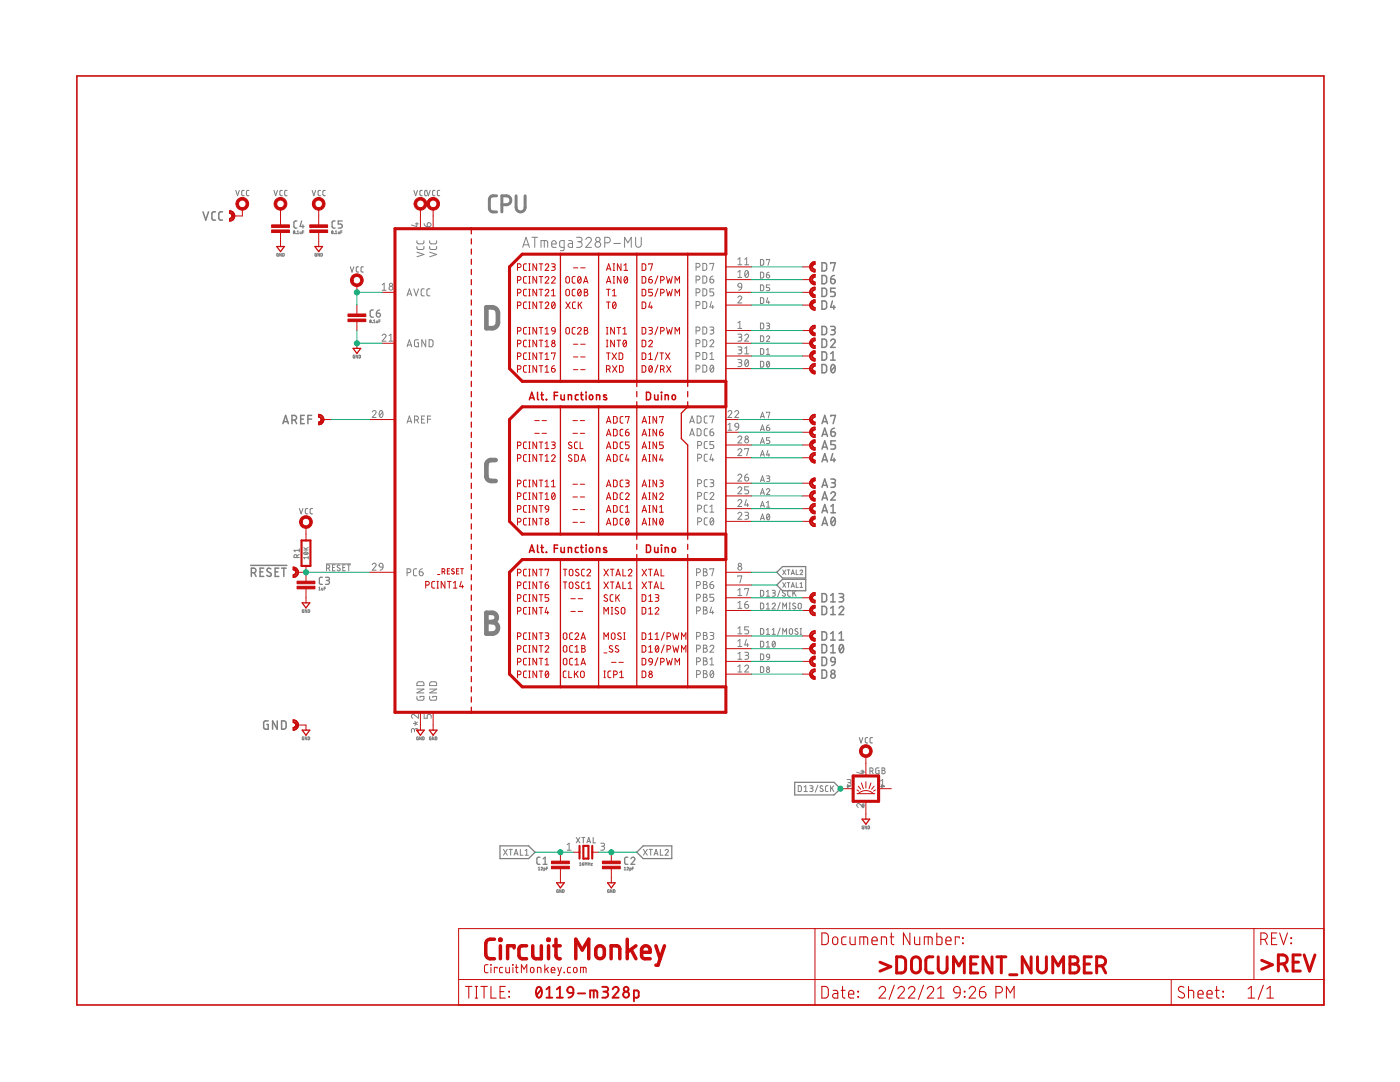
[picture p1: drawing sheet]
<svg xmlns="http://www.w3.org/2000/svg" width="279mm" height="216mm" viewBox="0 0 279 216" stroke-linecap="round" stroke-linejoin="round" font-family="sans-serif">
<path d="M97.1 61.3a2.46 2.46 0 0 1 1.9 .3l.3 .4 .1 .5v2.1l-.4 .6a2.19 2.19 0 0 1-1.9 .3zM98.9 91.8h-1.2l-.4 .3-.2 .4v2.5l.2 .7a1.69 1.69 0 0 0 1.6 .3M97.1 122.3h1.1a.92 .92 0 0 1 1 .9 .92 .92 0 0 1-1 .9 1.15 1.15 0 0 1 1.2 1.2 1.15 1.15 0 0 1-1.2 1.1h-1.1zM97.1 124.1h1.1" fill="none" stroke="#808080" stroke-width=".93"/>
<g fill="none" stroke="#808080" stroke-width=".2">
<path d="M55.5 50.6h-.2v.5h.2v-.3M56.1 50.6v.5l-.3-.5v.5M56.4 50.6h.3l-.1 .5h-.2zM58.6 46.1a.23 .23 0 0 1 .2 .2 .23 .23 0 0 1-.2 .2zM58.8 46.2l-.2 .3M59.1 46.6h.1M59.3 46.6h.3M59.3 46.2l.2-.1v.5M59.9 46.2l.1 .4h.1v-.4M60.4 46.3h.2M60.6 46.1h-.2v.5M63.2 50.6h-.3l.1 .5h.2l-.1-.3"/>
<path d="M63.8 50.6v.5l-.4-.5v.5M64 50.6h.3v.5h-.3zM66.3 46.1a.23 .23 0 0 1 .2 .2 .23 .23 0 0 1-.3 .2zM66.4 46.2l-.2 .3M66.7 46.6h.1M66.9 46.6h.3M66.9 46.2l.2-.1v.5M67.5 46.2l.1 .4h.1v-.4M68 46.3h.3M68.3 46.1h-.3v.5M76.3 56.8l.4-.3v1.4M76.3 57.9h.7"/>
<path d="M81.2 59l.5-1.4 .5 1.4M81.3 58.7h.7M82.6 57.6l.5 1.4 .4-1.4M82.9 44.7h.6M83.2 44.4v.8l-1.1-.3M83.2 49.2v.4l.3 .2h.9l.2-.2v-.4M83.2 48v.5l.3 .2 .9-.1 .2-.1v-.5M83.2 50.3l1.4 .5-1.4 .4M84.6 44.6l.2 .4 .5 .2M84.7 57.6l-.5 .1-.1 .2v.9l.1 .2h.5M85.3 44.5a.39 .39 0 0 1 .7 .2 .39 .39 0 0 1-.4 .5h-.3zM85.7 49.2l.1 .4 .3 .2h.9l.1-.2v-.4"/>
<path d="M85.7 48l.1 .5 .3 .2 .9-.1 .1-.1v-.5M85.7 50.3l1.4 .5-1.4 .4M85.8 57.6l-.4 .1-.2 .2v.9l.2 .2h.4M104.3 49.4l.7-2.1 .7 2.1M104.5 48.9h1M106.2 47.3h1.1M106.7 47.3v2.1M108 49.4v-1.4l1.2 .1 .1 1.3M108.6 48v1.4M110.1 48.7h.9a.47 .47 0 0 0-.3-.7 .47 .47 0 0 0-.6 .5l.1 .8 .8 .1M112.6 49.4h-.6l-.3-.3v-.9l.2-.2h.7v1.7l-.2 .3h-.6M113.5 48h.4l.3 .2 .1 1.2h-.6a.39 .39 0 0 1-.3-.4 .39 .39 0 0 1 .3-.4h.6"/>
<path d="M115.1 47.3h.6a.44 .44 0 0 1 .5 .5 .44 .44 0 0 1-.5 .4h-.4M115.6 48.2a.56 .56 0 0 1 .6 .6 .56 .56 0 0 1-.6 .6h-.5M116.9 47.8a.55 .55 0 0 1 .8-.4 .55 .55 0 0 1 .2 .8l-1 1.2h1.1M120.7 48.5h.6a.55 .55 0 0 0 .5-.6 .55 .55 0 0 0-.5-.6h-.6v2.1M122.5 48.6h1.3M124.7 49.4v-2.1l.6 1.2 .7-1.2v2.1M126.9 47.3v1.5a.56 .56 0 0 0 .5 .5 .56 .56 0 0 0 .6-.5v-1.5M138.9 53.3h.4a.38 .38 0 0 0 .4-.4 .38 .38 0 0 0-.4-.3h-.4v1.4M138.9 55.9h.4a.38 .38 0 0 0 .4-.4 .38 .38 0 0 0-.4-.4h-.4v1.4M138.9 58.4h.4a.38 .38 0 0 0 .4-.4 .38 .38 0 0 0-.4-.4h-.4v1.4M140.3 52.6h.5l.2 .2 .1 .8-.3 .3-.5 .1zM140.3 55.1h.5l.2 .2 .1 .8-.3 .4h-.5z"/>
<path d="M140.3 57.6l.5 .1 .2 .2 .1 .7-.3 .4h-.5zM141.7 55.7h.5a.39 .39 0 0 1 .3 .4 .39 .39 0 0 1-.4 .4 .39 .39 0 0 1-.4-.4zM141.7 52.7v-.1h.8l-.4 1.4M142.3 55.1l-.5 .3-.1 .3M142.5 57.6h-.8v.7h.5a.4 .4 0 0 1 .3 .3 .4 .4 0 0 1-.3 .4h-.5M147.3 59.4a.38 .38 0 0 1 .5-.3 .38 .38 0 0 1 .1 .6l-.6 .8h.7M147.3 51.8l.4-.4v1.4M147.3 54.3l.4-.3v1.4M147.3 52.8h.7M147.3 55.4h.7M147.4 56.6l.3-.1 .2 .1 .1 .7-.6-.1-.1-.3zM148 57.3l-.1 .4-.5 .2"/>
<path d="M148.6 52.8h.8M148.6 51.8l.4-.4v1.4M148.8 54.1l.2-.1a.81 .81 0 0 1 0 1.4 .88 .88 0 0 1-.2-1.3zM149.3 54.3l-.6 .8M151.8 59.4h.4l.2 .2v.8l-.2 .1-.4 .1zM151.8 56.9h.4l.2 .2v.7l-.2 .2h-.4zM151.8 54.3h.4l.2 .2v.8l-.2 .2h-.4zM151.8 51.8h.4l.2 .2v.7l-.2 .2h-.4zM153 54.8h.3a.32 .32 0 0 1 .3 .4 .32 .32 0 0 1-.3 .3 .32 .32 0 0 1-.3-.3zM153 51.9v-.1h.6l-.3 1.1M153.2 59.4l-.2 .9h.6M153.5 54.3a.51 .51 0 0 0-.5 .5"/>
<path d="M153.6 56.9h-.6v.5h.3a.32 .32 0 0 1 .3 .3 .32 .32 0 0 1-.3 .3h-.3M70.8 70.9h-.3v.5h.3l-.1-.3M71.4 70.9v.5l-.3-.5v.5M71.6 70.9l.3 .1v.4h-.3zM73.9 63.9a.23 .23 0 0 1 .2 .2 .23 .23 0 0 1-.3 .2zM74.1 64l-.3 .3M74.3 64.4h.1M74.5 64.4h.4M74.5 64l.2-.2v.6M75.1 64l.1 .4h.2v-.4M75.6 64.1h.3M75.9 63.8h-.3v.6"/>
<path d="M76.3 67a.38 .38 0 0 1 .5-.3 .38 .38 0 0 1 .1 .6l-.6 .8h.7M77.6 68.1h.8M77.6 67l.4-.3v1.4M81.2 69.2l.5-1.4 .5 1.4M81.3 68.8h.7M83.5 67.8h-.6l-.2 .2v.9l.2 .3h.6v-.8h-.2M85 67.8v1.4l-.8-1.4v1.4M85.6 67.8h.6l.2 .2v.9l-.2 .3h-.6zM138.9 60.9h.4a.38 .38 0 0 0 .4-.3 .38 .38 0 0 0-.4-.4h-.4v1.4M138.9 66h.4a.38 .38 0 0 0 .4-.4 .38 .38 0 0 0-.4-.3h-.4v1.4M138.9 68.6h.4a.38 .38 0 0 0 .4-.4 .38 .38 0 0 0-.4-.4h-.4v1.4M138.9 71.1h.4a.38 .38 0 0 0 .4-.4 .38 .38 0 0 0-.4-.4h-.4v1.4"/>
<path d="M138.9 73.6h.4a.39 .39 0 0 0 .4-.4 .39 .39 0 0 0-.4-.3h-.4v1.4M140.3 60.2h.5l.2 .2 .1 .8-.3 .3-.5 .1zM140.3 65.3h.5l.2 .2 .1 .8-.3 .3-.5 .1zM140.3 67.8h.5l.2 .2 .1 .8-.3 .4h-.5zM140.3 70.3l.5 .1 .2 .2 .1 .7-.3 .4h-.5zM140.3 72.9h.5l.2 .2 .1 .8-.3 .3-.5 .1zM141.7 65.3h.6l.2 .2-.2 .3-.5 .1M141.7 68.1a.38 .38 0 0 1 .5-.3 .38 .38 0 0 1 .1 .6l-.6 .8h.8M141.7 71.7h.8M141.7 70.6l.4-.3v1.4M141.9 73l.2-.1a.83 .83 0 0 1 0 1.4 .85 .85 0 0 1-.2-1.3zM142 60.2l-.3 1.1h.8"/>
<path d="M142.1 65.9a.39 .39 0 0 1 .4 .4 .39 .39 0 0 1-.4 .4h-.4M142.2 60.9v.7M142.4 73.2l-.6 .8M147.3 66.7h.6l.1 .2-.1 .4h-.5M147.3 69.2h.6l.1 .2-.1 .4h-.5M147.3 71.8h.6l.1 .2-.1 .3-.5 .1M147.3 64.4l.4-.3v1.4M147.3 65.5h.7M147.7 67.3a.39 .39 0 0 1 .3 .4 .39 .39 0 0 1-.3 .4h-.4M147.7 69.8a.39 .39 0 0 1 .3 .4 .39 .39 0 0 1-.3 .4h-.4M147.7 72.4a.39 .39 0 0 1 .3 .4 .39 .39 0 0 1-.3 .4h-.4M148.6 67a.38 .38 0 0 1 .6-.3 .38 .38 0 0 1 .1 .6l-.7 .8h.8"/>
<path d="M148.6 69.5l.4-.3v1.4M148.6 70.6h.8M148.8 71.8h.2a.81 .81 0 0 1 0 1.4 .88 .88 0 0 1-.2-1.4zM149.3 72.1l-.6 .7M151.8 72.1h.4l.2 .2v.8l-.2 .1-.4 .1zM151.8 69.6h.4l.2 .1v.8l-.2 .2h-.4zM151.8 67h.4l.2 .2v.8l-.2 .2h-.4zM151.8 64.5h.4l.2 .2v.7l-.2 .2h-.4zM153 67.3a.32 .32 0 0 1 .4-.3 .32 .32 0 0 1 .1 .5l-.5 .7h.6M153 64.5h.5l.1 .2-.1 .3h-.4M153 70.7h.6M153 69.8l.3-.2v1.1"/>
<path d="M153.1 72.2l.1-.1a.58 .58 0 0 1 .4 .6 .58 .58 0 0 1-.4 .5l-.2-.5zM153.3 65l.2 .1v.4l-.5 .1M153.4 60v.6M153.5 72.3l-.5 .7M74.3 82.2a.38 .38 0 0 1 .5-.3 .38 .38 0 0 1 .2 .6l-.7 .8h.8M75.8 82l.3-.1a.83 .83 0 0 1 0 1.4 .88 .88 0 0 1-.3-1.3zM76.3 82.2l-.6 .8M81.2 84.4l.5-1.4 .5 1.4M81.3 84.1h.7M82.7 83.8h.4a.39 .39 0 0 0 .4-.4 .39 .39 0 0 0-.4-.4h-.4v1.4M83.2 83.8l.3 .6M84.1 83.7h.5"/>
<path d="M84.8 83h-.7v1.4h.7M85.3 83.7h.7M86 83h-.7v1.4M137.6 84.4l.5-1.4 .5 1.4M137.6 87l.5-1.4 .5 1.4M137.8 84.1h.7M137.8 86.6h.7M139.1 83l.6 .1 .2 .2v.7l-.2 .4h-.6zM139.1 85.6h.6l.2 .2v.8l-.2 .3-.6 .1zM139.2 88.9h.4a.39 .39 0 0 0 .4-.4 .39 .39 0 0 0-.4-.4h-.4v1.4M139.2 91.4h.4a.39 .39 0 0 0 .4-.4 .39 .39 0 0 0-.4-.4h-.4v1.4M139.2 96.5h.4a.39 .39 0 0 0 .4-.4 .39 .39 0 0 0-.4-.4h-.4v1.4"/>
<path d="M139.2 99h.4a.39 .39 0 0 0 .4-.4 .39 .39 0 0 0-.4-.3h-.4v1.4M141.2 88.1h-.5l-.2 .3 .1 .9 .1 .2h.5M141.2 90.6l-.5 .1-.2 .3 .1 .8 .1 .2h.5M141.2 95.7h-.5l-.2 .3 .1 .9 .1 .2h.5M141.2 98.3h-.5l-.2 .3 .1 .9 .1 .1 .5 .1M141.2 83h-.5l-.2 .3 .1 .9 .1 .2h.5M141.2 85.6h-.5l-.2 .3 .1 .9 .1 .1 .5 .1M141.7 95.7l.6 .1 .2 .2-.2 .3-.5 .1M141.7 98.6a.38 .38 0 0 1 .5-.3 .38 .38 0 0 1 .1 .6l-.6 .8h.8M141.7 86.2h.5a.39 .39 0 0 1 .3 .4 .39 .39 0 0 1-.4 .4 .39 .39 0 0 1-.4-.4zM141.7 83.2v-.2h.8l-.4 1.4M142 90.6l-.3 1.1h.8"/>
<path d="M142.1 96.4a.38 .38 0 0 1 .4 .3 .38 .38 0 0 1-.4 .4h-.4M142.2 91.4v.6M142.3 85.6l-.5 .2-.1 .4M142.5 88.1h-.8v.6h.5a.39 .39 0 0 1 .3 .4 .39 .39 0 0 1-.3 .4h-.5M145.3 82.2a.38 .38 0 0 1 .5-.3 .38 .38 0 0 1 .1 .6l-.6 .8h.7M145.3 84.8l.4-.3v1.4M145.3 85.9h.7M146.6 82.2a.38 .38 0 0 1 .6-.3 .38 .38 0 0 1 .1 .6l-.7 .8h.8M146.8 84.6l.2-.1 .3 .1 .1 .6-.7-.1-.1-.3zM147.3 87.3a.38 .38 0 0 1 .5-.3 .38 .38 0 0 1 .1 .6l-.6 .8h.7M147.3 89.8a.38 .38 0 0 1 .5-.3 .38 .38 0 0 1 .1 .6l-.6 .8h.7M147.3 94.9a.38 .38 0 0 1 .5-.3 .38 .38 0 0 1 .1 .6l-.6 .8h.7"/>
<path d="M147.3 97.5a.38 .38 0 0 1 .5-.3 .38 .38 0 0 1 .1 .6l-.6 .7h.7M147.3 100a.38 .38 0 0 1 .5-.3 .38 .38 0 0 1 .1 .6l-.6 .8h.7M147.4 85.2l-.2 .5-.4 .2M148.6 95.2h.5a.39 .39 0 0 1 .3 .5 .39 .39 0 0 1-.4 .3 .39 .39 0 0 1-.4-.4zM148.6 89.7v-.2h.8l-.4 1.4M148.9 99.7l-.3 1.1h.8M149.2 94.6l-.3 .1-.3 .5M149.4 97.1h-.8v.7h.5a.39 .39 0 0 1 .3 .3 .39 .39 0 0 1-.3 .4h-.5M151.8 98.7l.4-1.2 .3 1.2M151.8 96.1l.4-1.1 .3 1.1M151.8 91l.4-1.1 .3 1.1M151.8 88.5l.4-1.2 .3 1.2"/>
<path d="M151.8 86l.4-1.2 .3 1.2M151.8 83.4l.4-1.1 .3 1.1M151.9 98.4h.5M151.9 95.8h.5M151.9 90.7h.5M151.9 88.2h.5M151.9 85.7h.5M151.9 83.1h.5M153 97.7a.32 .32 0 0 1 .4-.2 .32 .32 0 0 1 .1 .5l-.5 .7h.6M153 95h.5l.1 .1-.1 .3-.4 .1M153 85.3h.4a.33 .33 0 0 1 .2 .4 .33 .33 0 0 1-.3 .2 .33 .33 0 0 1-.3-.3zM153 82.4v-.1h.6l-.3 1.1"/>
<path d="M153.2 89.9l-.2 .9h.6M153.3 95.5l.3 .2v.3l-.6 .1M153.4 90.5v.5M153.5 84.8a.51 .51 0 0 0-.5 .5M153.6 87.3h-.6v.5h.4a.34 .34 0 0 1 .2 .4 .34 .34 0 0 1-.2 .3h-.4M60.6 109.7h.9M60.6 109.2l.6 .5M60.6 110.3a.47 .47 0 0 1 .5-.2 .47 .47 0 0 1 .4 .4 .47 .47 0 0 1-.5 .2 .47 .47 0 0 1-.4-.4zM60.8 110.2l.5 .4M61.5 111.3h-.9l.2 .2M61.5 111v.5M61.5 109.2l-.5 .3"/>
<path d="M63.6 117.3l.2-.1v.5M63.6 117.7h.3M64.2 117.3l.1 .4h.1v-.4M64.7 117.4h.3M65 117.2h-.3v.5M65.1 112.5h4.9M65.2 113.4l.4-.1 .2-.2-.1-.3-.5-.1v1.2M65.6 113.4l.2 .5M66.4 113.2h.3M66.9 112.7h-.5v1.2h.5M67.8 112.8l-.3-.1-.2 .3 .5 .4a.29 .29 0 0 1 0 .4 .29 .29 0 0 1-.4 0l-.1-.1M68.4 113.2h.4"/>
<path d="M68.9 112.7h-.5v1.2h.5M69.3 112.7h.6M69.6 112.7v1.2M74.3 112.7a.38 .38 0 0 1 .5-.3 .38 .38 0 0 1 .2 .6l-.7 .8h.8M75.8 112.5l.3-.1 .2 .1 .1 .7-.6-.1-.2-.3zM76.4 113.2l-.2 .5-.4 .1M81.2 114.3h.4a.39 .39 0 0 0 .4-.4 .39 .39 0 0 0-.4-.4h-.4v1.4M83.2 113.5h-.5l-.2 .3v.9l.2 .2h.5M83.7 114.1h.4a.4 .4 0 0 1 .4 .4 .4 .4 0 0 1-.4 .4 .4 .4 0 0 1-.4-.4zM84.3 113.5l-.4 .1-.2 .5M139 114.3h.4a.39 .39 0 0 0 .4-.4 .39 .39 0 0 0-.4-.4h-.4v1.4M139 116.8h.4a.39 .39 0 0 0 .4-.4 .39 .39 0 0 0-.4-.4h-.4v1.4"/>
<path d="M139 119.4h.4a.39 .39 0 0 0 .4-.4 .39 .39 0 0 0-.4-.4h-.4v1.4M139.2 101.6h.4a.39 .39 0 0 0 .4-.4 .39 .39 0 0 0-.4-.4h-.4v1.4M139.2 104.1h.4a.39 .39 0 0 0 .4-.4 .39 .39 0 0 0-.4-.4h-.4v1.4M140.4 113.5l.6 .1 .1 .3-.3 .2a.39 .39 0 0 1 .4 .4 .39 .39 0 0 1-.4 .4h-.4zM140.4 116l.6 .2 .1 .2-.3 .2a.39 .39 0 0 1 .4 .4 .39 .39 0 0 1-.4 .4h-.4zM140.4 118.6l.6 .1 .1 .3-.3 .2a.39 .39 0 0 1 .4 .4 .39 .39 0 0 1-.4 .4h-.4zM140.4 114.1h.4M140.4 116.6h.4M140.4 119.2h.4M141.2 100.8h-.5l-.2 .3 .1 .9 .1 .2h.5M141.2 103.3l-.5 .1-.2 .3 .1 .8 .1 .2h.5M141.7 116.6h.5a.39 .39 0 0 1 .3 .5 .39 .39 0 0 1-.4 .3 .39 .39 0 0 1-.4-.3z"/>
<path d="M141.7 113.6v-.1h.8l-.4 1.4M141.7 101.1l.4-.3v1.4M141.7 102.2h.8M141.9 103.4l.2-.1a.83 .83 0 0 1 0 1.4 .87 .87 0 0 1-.2-1.3zM142.3 116l-.5 .3-.1 .3M142.4 103.7l-.6 .7M142.5 118.6h-.8v.6h.5a.4 .4 0 0 1 .3 .4 .4 .4 0 0 1-.3 .4h-.5M147.3 102.5a.38 .38 0 0 1 .5-.3 .38 .38 0 0 1 .1 .6l-.6 .8h.7M147.3 117.8l.4-.3v1.4M147.3 115.1v-.2h.7l-.3 1.4M147.3 118.9h.7M148.6 102.2h.5l.3 .3-.2 .3h-.4"/>
<path d="M148.6 117.6v-.1h.8l-.4 1.4M149 102.8a.38 .38 0 0 1 .4 .4 .38 .38 0 0 1-.4 .4h-.4M149.2 100.5v.6M149.2 120l-.3 .1-.3 .5M151.8 117.8h.3l.3 .2v.8l-.3 .2h-.3zM151.8 103.7l.4-1.1 .3 1.1M151.8 101.2l.4-1.2 .3 1.2M151.9 103.4h.5M151.9 100.9h.5M153 118.1l.3-.3v1.2M153 119h.6M153 100.3l.3-.3v1.2"/>
<path d="M153 101.2h.6M153.1 102.6h.1a.6 .6 0 0 1 .4 .5 .6 .6 0 0 1-.4 .6l-.2-.6zM153.6 102.8l-.6 .7M154.1 117.8h.5l.1 .2-.1 .3h-.4M154.4 118.3l.3 .1v.3l-.1 .2-.5 .1M155.7 117.7l-.5 1.4M156.2 116.3l.6 .9M156.2 113.7l.6 1M156.7 117.9l-.4-.1-.2 .3 .5 .4a.32 .32 0 0 1 0 .5 .32 .32 0 0 1-.5-.2M156.8 116.3l-.6 .9M156.8 113.7l-.6 1M157.1 116.3h.5"/>
<path d="M157.1 113.7h.5M157.4 113.7v1M157.4 116.3v.9M157.7 117.8h-.3l-.2 .3v.7l.5 .2M157.9 117.2l.3-.9 .3 .9M157.9 114.7l.3-1 .3 1M158 117h.5M158 114.4h.5M158.2 117.8v1.2M158.5 118.3l.4 .7M158.9 117.8l-.7 .7M158.9 113.7v1h.4"/>
<path d="M158.9 116.3v.9h.4M159.7 113.9a.26 .26 0 0 1 .3-.2 .26 .26 0 0 1 .1 .5l-.4 .5h.5M159.7 116.5l.2-.2v.9M159.7 117.2h.5M60.6 121.7h-.3l.1 .5h.2l-.1-.3M61.2 121.7v.5l-.3-.5v.5M61.5 121.7h.3l-.1 .5h-.2zM83.2 139v.4l.2 .3h.9l.3-.2v-.5h-.8v.2M83.2 137.5h1.4l-1.4 .8h1.4M83.3 136.1h1.1l.2 .2v.5h-1.4zM85.7 139v.4l.2 .3h.9l.3-.2v-.5h-.7v.2M85.7 137.5h1.4l-1.4 .8h1.4"/>
<path d="M85.9 136.1h1l.2 .2v.5h-1.4zM139 127h.4a.39 .39 0 0 0 .4-.4 .39 .39 0 0 0-.4-.4h-.4v1.4M139 121.9h.4a.39 .39 0 0 0 .4-.4 .39 .39 0 0 0-.4-.4h-.4v1.4M139 129.5h.4a.38 .38 0 0 0 .4-.4 .38 .38 0 0 0-.4-.4h-.4v1.4M139 132h.4a.38 .38 0 0 0 .4-.3 .38 .38 0 0 0-.4-.4h-.4v1.4M139 134.6h.4a.38 .38 0 0 0 .4-.4 .38 .38 0 0 0-.4-.4h-.4v1.4M140.4 126.2l.6 .1 .1 .3-.3 .2a.39 .39 0 0 1 .4 .4 .39 .39 0 0 1-.4 .4h-.4zM140.4 121.1l.6 .1 .1 .3-.3 .2a.39 .39 0 0 1 .4 .4 .39 .39 0 0 1-.4 .4h-.4zM140.4 128.7l.6 .1 .1 .3-.3 .2a.39 .39 0 0 1 .4 .4 .39 .39 0 0 1-.4 .4h-.4zM140.4 131.3l.6 .1 .1 .3-.3 .2a.39 .39 0 0 1 .4 .4 .39 .39 0 0 1-.4 .4h-.4zM140.4 133.8l.6 .1 .1 .3-.3 .2a.39 .39 0 0 1 .4 .4 .39 .39 0 0 1-.4 .4h-.4zM140.4 126.8h.4"/>
<path d="M140.4 121.7h.4M140.4 129.3h.4M140.4 131.9h.4M140.4 134.4h.4M141.7 126.2h.6l.2 .2-.2 .4h-.5M141.7 129.1a.38 .38 0 0 1 .5-.4 .38 .38 0 0 1 .1 .6l-.6 .8h.8M141.7 131.6l.4-.3v1.4M141.7 132.7h.8M141.9 133.9l.2-.1a.83 .83 0 0 1 0 1.4 .88 .88 0 0 1-.2-1.3zM142 121.1l-.3 1.1h.8M142.1 126.8a.39 .39 0 0 1 .4 .4 .39 .39 0 0 1-.4 .4h-.4M142.2 121.9v.6"/>
<path d="M142.4 134.1l-.6 .8M147.3 120.3l.4-.3v1.4M147.3 125.4l.4-.3v1.4M147.3 127.9l.4-.3v1.4M147.3 130.5l.4-.3v1.4M147.3 133l.4-.3v1.4M147.3 126.5h.7M147.3 121.4h.7M147.3 129h.7M147.3 131.6h.7M147.3 134.1h.7M148.6 120.6h.5a.39 .39 0 0 1 .3 .4 .39 .39 0 0 1-.4 .4 .39 .39 0 0 1-.4-.4z"/>
<path d="M148.6 130.2h.6l.2 .2-.2 .3-.4 .1M148.6 133a.38 .38 0 0 1 .6-.3 .38 .38 0 0 1 .1 .6l-.7 .8h.8M148.9 127.6l-.3 1.1h.8M149 130.8a.39 .39 0 0 1 .4 .4 .39 .39 0 0 1-.4 .4h-.4M149.2 128.4v.6M149.4 125.1h-.8v.6h.5a.4 .4 0 0 1 .3 .4 .4 .4 0 0 1-.3 .4h-.5M151.8 133l.4 .1 .2 .1v.8l-.2 .2h-.4zM151.8 130.5h.4l.2 .2v.8l-.2 .1-.4 .1zM151.8 128h.4l.2 .2v.7l-.2 .2h-.4zM151.8 125.4h.4l.2 .2v.8l-.2 .2h-.4zM151.8 120.3h.3l.3 .2v.8l-.3 .2h-.3zM153 120.6l.3-.3v1.2"/>
<path d="M153 125.7l.3-.3v1.2M153 128.2l.3-.2v1.1M153 129.1h.6M153 126.6h.6M153 121.5h.6M153.1 130.6h.4l.1 .5h-.6v-.3zM153.6 131.1l-.2 .5-.3 .1M154.1 120.6a.32 .32 0 0 1 .4-.3 .32 .32 0 0 1 .1 .6l-.5 .6h.6M154.1 126.6h.6M154.1 125.7l.3-.3v1.2M154.2 128h.1a.58 .58 0 0 1 .4 .5 .58 .58 0 0 1-.4 .6l-.2-.6zM154.7 128.2l-.5 .7"/>
<path d="M155.7 125.3l-.5 1.4M155.7 120.2l-.5 1.4M156.2 121.5v-1.2l.4 .7 .4-.7v1.2M156.2 126.6v-1.2l.4 .7 .4-.7v1.2M157.5 120.3h.3M157.5 121.5h.3M157.5 125.6l.3-.2 .3 .2 .1 .7-.3 .3-.4-.2zM157.6 120.3v1.2M158.7 120.4h-.3l-.2 .2 .5 .4a.29 .29 0 0 1 0 .5 .29 .29 0 0 1-.4-.1l-.1-.1M159.2 125.5l-.4-.1-.1 .3 .5 .4a.32 .32 0 0 1-.1 .5 .32 .32 0 0 1-.5-.2M159.3 120.5l.2-.1 .4 .1-.1 .9-.3 .1-.2-.2zM159.7 125.4h.3"/>
<path d="M159.7 126.6h.3M159.8 125.4v1.2M60.6 147l-.3 .1 .1 .5h.2l-.1-.3M61.2 147v.6l-.3-.6v.6M61.5 147l.3 .1-.1 .5h-.2zM82.5 144.4h.5M82.7 145.8a.39 .39 0 0 1 .4-.4 .39 .39 0 0 1 .4 .4v.4M82.7 146v-.5l-.4-.1-.2 .1v.7M82.8 143.9l.2 .5M83 144.4l.3 .2M83 144.4l-.2 .4M83.3 144.1l-.3 .3"/>
<path d="M83.5 147l-.3 .2v.4h.3l-.1-.3M83.5 142.5v.8l-.8-.6a.38 .38 0 0 0-.6 .1 .38 .38 0 0 0 .3 .5M84.1 147v.6l-.3-.6v.6M84.3 147l.3 .1v.5h-.3zM84.6 142.5v.8h.7v-.4a.4 .4 0 0 1 .4-.4 .4 .4 0 0 1 .3 .4v.4M86 147l-.3 .2 .1 .4h.2l-.1-.3M86.6 147v.6l-.3-.6v.6M86.9 147l.3 .1-.1 .5h-.2zM159.3 156.8h.4l.2 .2v.8l-.2 .1h-.4zM160.5 157.9h.6M160.5 157l.3-.2v1.1M161.6 156.8h.5l.2 .2-.2 .3h-.3"/>
<path d="M161.9 157.3l.4 .2-.1 .3-.6 .1M163.2 156.7l-.5 1.4M164.2 156.9a.28 .28 0 0 0-.4-.1 .28 .28 0 0 0 0 .5l.5 .3a.32 .32 0 0 1-.3 .4 .32 .32 0 0 1-.4-.2M165.2 156.8h-.3l-.2 .2 .1 .9h.4M165.8 156.8v1.1M166 157.2l.4 .7M166.4 156.8l-.6 .7M169.1 155.6h.6l.1 .2-.1 .3-.5 .1M169.1 156.6l.5 .3-.5 .2zM169.1 157h.2M169.1 156.9h.4M169.1 156.8h.5"/>
<path d="M169.1 156.7h.3M169.1 156.6h.1M169.5 156.2a.39 .39 0 0 1 .3 .4 .39 .39 0 0 1-.3 .4h-.4M171.8 153.9h.6M172 154.1h.6M172.1 153.6v.8l-1.1-.3M172.3 153.8v.5M173.6 153.9l.6-.1v-.3l-.1-.3h-.5v1.2M174 153.9l.3 .5M175.4 153.2l-.6 .2 .1 .9 .5 .1v-.7h-.2M175.7 157h.8M175.7 155.9l.4-.3v1.4"/>
<path d="M176 157h.1M176 156.9h.3M176 156.8h.4M176 156.7h.2M176 156.6h.1M176 156.6l.5 .3-.5 .2zM176 153.2h.5l.1 .2v.2l-.3 .1 .4 .3-.2 .4h-.5zM176 153.7h.3M100.5 169.5l.7 1.1M101.2 169.5l-.7 1.1M101.6 169.5h.7M101.9 169.5v1.1"/>
<path d="M102.6 170.6l.4-1.1 .4 1.1M102.7 170.3h.6M103.8 169.5v1.1h.6M104.8 170.6h.7M104.8 169.7l.3-.2v1.1M107.4 173.6h.3M107.4 173.2l.2-.2v.6M108 173.2l.1-.2 .2 .1-.3 .5h.3M108.5 173.6l.3-.1-.1-.3h-.2v.6M109 173.3h.3M109.3 173h-.3v.6M111.4 177.5l-.3 .2 .1 .4h.2l-.1-.3"/>
<path d="M112 177.5v.6l-.3-.6v.6M112.3 177.5l.3 .1-.1 .5h-.2zM113.2 168.6l.4-.3v1.4M113.2 169.7h.8M115.7 172.2l.1-.1v.6M115.7 172.7h.3M116.2 172.4h.2l.1 .2h-.3zM116.4 172.1l-.2 .3M116.8 172.7v-.6l.1 .3 .2-.3v.6M117.4 172.4h.3M117.4 172.1v.6M117.7 172.1v.6"/>
<path d="M118 172.3h.2l-.2 .4h.2M119.9 168.3h.6l.1 .2-.1 .3-.5 .1M120.3 168.9a.39 .39 0 0 1 .4 .4 .39 .39 0 0 1-.4 .4h-.4M121.6 177.5l-.3 .2v.4h.3l-.1-.3M122.2 177.5v.6l-.3-.6v.6M122.4 177.5l.3 .1v.5h-.3zM124.6 173.2l.1-.2v.6M124.6 173.6h.3M125.1 173.2l.1-.2 .2 .1-.3 .5h.3M125.7 173.6l.2-.1v-.3h-.2v.6M126.2 173.3h.2M126.4 173h-.2v.6"/>
<path d="M128.4 169.5l.8 1.1M129.2 169.5l-.8 1.1M129.5 169.5h.7M129.9 169.5v1.1M130.5 170.6l.4-1.1 .4 1.1M130.6 170.3h.6M131.8 169.5v1.1h.5M132.7 169.7a.32 .32 0 0 1 .5-.2 .32 .32 0 0 1 .1 .5l-.6 .6h.7M171.8 160.7h.8M171.9 160.9h.5M172 161.2h.3M172.2 160.4v.3"/>
<path d="M172.4 164.8l-.3 .1v.5h.3l-.1-.3M172.4 160.3v.8l-.8-.7a.38 .38 0 0 0-.6 .2 .38 .38 0 0 0 .3 .5M173 164.8v.6l-.4-.6v.6M173.2 164.8l.3 .1v.5h-.3z"/>
<circle cx="78" cy="56.8" r=".31"/>
<circle cx="78" cy="57.5" r=".39"/>
<circle cx="119.3" cy="47.8" r=".45"/>
<circle cx="119.3" cy="48.8" r=".56"/>
<circle cx="149" cy="87.3" r=".31"/>
<circle cx="149" cy="88" r=".39"/>
<circle cx="147.6" cy="112.7" r=".31"/>
<circle cx="147.7" cy="113.4" r=".39"/>
<circle cx="153.3" cy="133.3" r=".26"/>
<circle cx="153.3" cy="133.9" r=".33"/>
</g>
<g fill="none" stroke="#808080" stroke-width=".21">
<path d="M47.1 38l.3 1.1 .4-1.1M48.7 38h-.3l-.2 .2 .1 .7 .4 .2M49.7 38h-.4l-.1 .2v.7l.5 .2M54.7 38l.3 1.1 .4-1.1M56.3 38h-.3l-.1 .2v.7l.4 .2M57.3 38h-.4l-.1 .2 .1 .7 .4 .2M62.3 38l.3 1.1 .4-1.1M64 38h-.4l-.1 .2v.7l.5 .2M64.9 38h-.3l-.2 .2 .1 .7 .4 .2M82.6 38l.4 1.1 .3-1.1M84.3 38h-.4l-.1 .2v.7l.5 .2M85.1 38l.4 1.1 .4-1.1"/>
<path d="M85.2 38h-.3l-.1 .2v.7l.4 .2M86.8 38h-.3l-.2 .2 .1 .7 .4 .2M87.8 38h-.4l-.1 .2v.7l.5 .2M69.9 53.2l.4 1.1 .3-1.1M71.6 53.2l-.4 .1-.1 .2v.7l.5 .1M72.5 53.2l-.3 .1-.1 .2v.7l.4 .1M59.3 111.3l-.1-.6h-.4l-.1 .6h1M59.7 110.7l-.4 .2M59.7 109.8h-1l.2 .3M59.7 109.5v.6M59.8 101.5l.3 1 .4-1M61.4 101.5h-.3l-.2 .2 .1 .7 .4 .1"/>
<path d="M62.4 101.5h-.4l-.1 .2v.7l.5 .1M171.5 147.2l.3 1.1 .4-1.1M173.2 147.2h-.4l-.1 .2v.7l.5 .2M174.1 147.2h-.3l-.2 .2 .1 .7 .4 .2M115 167.1l.7 1.1M115.7 167.1l-.7 1.1M116.1 167.1h.6M116.4 167.1v1.1M117.1 168.2l.4-1.1 .4 1.1M117.2 167.9h.6M118.4 167.1v1.1h.5"/>
</g>
<path d="M99.1 39.1h-1l-.3 .3-.1 .4v1.8l.1 .4 .3 .2 1 .1M103 39.1v2.3a.9 .9 0 0 0 .9 .9 .9 .9 0 0 0 .9-.9v-2.3M100.2 40.9h.8a.89 .89 0 0 0 .9-.9 .89 .89 0 0 0-.9-.9h-.8v3.2" fill="none" stroke="#808080" stroke-width=".59"/>
<g fill="none" stroke="#808080" stroke-width=".25">
<path d="M59.3 44.1h-.5l-.1 .3v.9l.1 .2h.5M60.2 44.1l-.3 1.1h.8M60.5 44.9v.6M66.9 44.1h-.4l-.2 .3v.9l.2 .2h.4M68.3 44.1h-.8v.6h.5a.41 .41 0 0 1 .3 .4 .41 .41 0 0 1-.3 .4h-.5M74.5 61.8l-.4 .1-.2 .3v.9l.3 .2h.3M75.1 62.5h.5a.4 .4 0 0 1 .3 .4 .4 .4 0 0 1-.4 .4 .4 .4 0 0 1-.4-.4zM75.8 61.8l-.6 .3-.1 .4M64.3 115.2h-.4l-.2 .3 .1 .9 .1 .2h.4M65 115.2h.6l.1 .2-.1 .4h-.5M65.4 115.8a.39 .39 0 0 1 .4 .4 .39 .39 0 0 1-.4 .4h-.4M155 116.7l1.2-1.1h4.6v2.3h-4.6z"/>
<path d="M155 114.2l1.2-1.1h4.6v2.2h-4.6zM158.6 156.1h7.9l1.2 1.3-1.2 1.2h-7.9zM99.8 168.8h5.7l1.3 1.3-1.3 1.2h-5.7zM107.8 171l-.5 .1-.2 .3 .1 .9 .1 .1 .5 .1M108.4 172.5h.8M108.4 171.4l.4-.4v1.5M125.3 171l-.4 .1-.2 .3v.9l.2 .1 .4 .1M125.9 171.4a.39 .39 0 0 1 .6-.3 .39 .39 0 0 1 .1 .6l-.7 .8h.8M127.1 170.1l1.3-1.3h5.7v2.5h-5.7z"/>
</g>
<g fill="none" stroke="#808080" stroke-width=".3">
<path d="M40.5 42.3l.6 1.6 .5-1.6M43 42.3h-.5l-.2 .3v1.1l.2 .2h.5M44.4 42.3h-.5l-.2 .3v1.1l.2 .2h.5M164 57.5l.8 .1a1.33 1.33 0 0 1 .1 1.3l-.2 .2-.7 .1zM164 55l.8 .1a1.33 1.33 0 0 1 .1 1.2l-.2 .3h-.7zM164 52.4l.8 .2a1.33 1.33 0 0 1 .1 1.2l-.2 .2-.7 .1zM165.8 55.7h.5a.46 .46 0 0 1 .4 .5 .46 .46 0 0 1-.5 .4 .46 .46 0 0 1-.4-.4zM165.8 52.6v-.2h.9l-.5 1.7M166.5 55a.7 .7 0 0 0-.7 .7M166.7 57.5h-.9v.7h.5a.48 .48 0 0 1 .4 .5 .48 .48 0 0 1-.4 .5h-.5M164 72.7l.8 .2a1.33 1.33 0 0 1 .1 1.2l-.2 .3h-.7zM164 70.2l.8 .1a1.33 1.33 0 0 1 .1 1.3l-.2 .2-.7 .1z"/>
<path d="M164 67.7l.8 .1a1.33 1.33 0 0 1 .1 1.2l-.2 .3h-.7zM164 65.1l.8 .2a1.33 1.33 0 0 1 .1 1.2l-.2 .2-.7 .1zM164 60l.8 .2a1.33 1.33 0 0 1 .1 1.2l-.2 .3h-.7zM165.8 68a.45 .45 0 0 1 .6-.3 .45 .45 0 0 1 .2 .7l-.8 .9h.9M165.8 65.1h.5a.36 .36 0 0 1 .4 .4 .36 .36 0 0 1-.4 .3h-.3M165.8 71.9h.9M165.8 70.6l.4-.4v1.7M166 72.9l.2-.2a.99 .99 0 0 1 0 1.7 1.02 1.02 0 0 1-.2-1.5zM166.1 60l-.3 1.3h.9M166.2 65.8a.47 .47 0 0 1 .5 .5 .47 .47 0 0 1-.5 .5h-.4M166.4 61v.7M166.6 73.1l-.7 .9"/>
<path d="M56.5 84.5l.5-1.6 .6 1.6M56.6 84.1h.8M58.3 83.8h.4a.47 .47 0 0 0 .5-.4 .47 .47 0 0 0-.5-.5h-.4v1.6M58.8 83.8l.4 .7M60 83.6h.6M60.7 82.9h-.7v1.6h.7M61.4 83.6h.8M62.2 82.9h-.8v1.6M164 99.8l.6-1.7 .5 1.7M164 97.2l.6-1.6 .5 1.6M164 92.2l.6-1.7 .5 1.7M164 89.6l.6-1.6 .5 1.6"/>
<path d="M164 87.1l.6-1.7 .5 1.7M164 84.5l.6-1.6 .5 1.6M164.2 84.1h.8M164.2 99.4h.8M164.2 96.8h.8M164.2 91.8h.8M164.2 89.2h.8M164.2 86.7h.8M165.8 98.5a.45 .45 0 0 1 .7-.3 .45 .45 0 0 1 .1 .7l-.8 .9h.9M165.8 95.6h.6a.37 .37 0 0 1 .3 .4 .37 .37 0 0 1-.3 .3h-.4M165.8 86.2h.6a.45 .45 0 0 1 .3 .5 .45 .45 0 0 1-.4 .4 .45 .45 0 0 1-.5-.5zM165.8 83.1v-.2h.9l-.4 1.6"/>
<path d="M166.2 90.5l-.4 1.3h.9M166.3 96.3a.46 .46 0 0 1 .4 .5 .46 .46 0 0 1-.4 .4h-.5M166.5 91.4v.8M166.5 85.4l-.6 .3-.1 .5M166.7 88h-.9v.7h.6a.46 .46 0 0 1 .3 .5 .46 .46 0 0 1-.3 .4h-.6M50 112.8h7.3M50.2 114.3h.4a.46 .46 0 0 0 .5-.5 .46 .46 0 0 0-.5-.4h-.4v1.6M50.7 114.3l.4 .7M51.9 114.1h.6M52.6 113.4h-.7v1.6h.7M54.1 113.5l-.6-.1-.2 .3 .1 .3 .6 .3a.39 .39 0 0 1 .1 .6 .39 .39 0 0 1-.5 .1l-.4-.2M54.9 114.1h.6"/>
<path d="M55.6 113.4h-.7v1.6h.7M56.2 113.4h.9M56.6 113.4v1.6M164 118.4l.7 .1 .2 .2 .1 .9-.3 .5h-.7zM164 104.9l.6-1.7 .5 1.7M164 102.3l.6-1.6 .5 1.6M164.2 104.5h.8M164.2 101.9h.8M165.8 118.8l.4-.4v1.7M165.8 101l.5-.3v1.6M165.8 102.3h.9M166 103.3l.3-.1a.96 .96 0 0 1 0 1.7 1.02 1.02 0 0 1-.3-1.6z"/>
<path d="M166.6 103.6l-.7 .9M167.4 118.4h.6a.37 .37 0 0 1 .4 .4 .37 .37 0 0 1-.4 .4h-.4M167.9 119.2a.46 .46 0 0 1 .5 .4 .46 .46 0 0 1-.5 .5h-.5M164 133.7l.8 .1a1.33 1.33 0 0 1 .1 1.2l-.2 .3h-.7zM164 131.1l.8 .2a1.33 1.33 0 0 1 .1 1.2l-.2 .3h-.7zM164 128.6h.7l.2 .3a1.33 1.33 0 0 1-.1 1.2l-.8 .2zM164 126.1h.7l.2 .2 .1 1-.3 .4h-.7zM164 121h.7l.2 .3 .1 .9-.3 .4h-.7zM165.8 121.3l.4-.3v1.6M165.8 126.4l.4-.3v1.6M165.8 129l.4-.4v1.7M165.8 130.3h.9"/>
<path d="M165.8 127.7h.9M165.8 122.6h.9M165.8 120.1h.9M165.9 131.3l.3-.2 .4 .2 .1 .8-.8-.1-.1-.4zM166.7 132.1a.7 .7 0 0 1-.7 .7M167.4 121.3a.46 .46 0 0 1 .7-.3 .46 .46 0 0 1 .1 .7l-.8 .9h1M167.4 127.7h1M167.4 126.4l.5-.3v1.6M167.7 128.7l.2-.1a.96 .96 0 0 1 0 1.7 1.05 1.05 0 0 1-.2-1.6zM168.3 129l-.7 .9M53.5 143.8l-.6 .1-.3 .2 .1 1.3 .8 .1v-.9h-.2M55.3 143.8v1.7l-.9-1.7v1.7"/>
<path d="M56.2 143.8l.6 .1 .3 .2v.9l-.3 .5h-.6z"/>
<circle cx="166.2" cy="134.9" r=".46"/>
<circle cx="166.2" cy="134" r=".37"/>
</g>
<path d="M15.3 15.2h248.9v185.3h-248.9zM144.9 50.7v25.4M144.9 81.2v25.4M144.9 111.7v25.4" fill="none" stroke="#c90b0b" stroke-width=".32"/>
<g fill="none" stroke="#c90b0b" stroke-width=".2">
<path d="M48.4 41.6v1.5h-1.6M56 41.6v3.5M56 46.1v3.1M63.6 41.6v3.5M63.6 46.1v3.1M71.2 56.8v1.5M76.3 58.3h2.5M83.9 41.6v4M86.4 41.6v4M103.3 58.5h.3a.37 .37 0 0 0 .4-.4 .37 .37 0 0 0-.4-.4h-.3v1.3M103.3 55.9h.3a.37 .37 0 0 0 .4-.3 .37 .37 0 0 0-.4-.4h-.3v1.3M103.3 53.4h.3a.37 .37 0 0 0 .4-.4 .37 .37 0 0 0-.4-.4h-.3v1.4"/>
<path d="M105.1 57.7l-.5 .1-.1 .2v.9l.6 .1M105.1 55.2h-.5l-.1 .3v.8l.6 .2M105.1 52.6l-.5 .1-.1 .2v.9l.6 .2M105.5 54h.3M105.5 52.6h.3M105.5 56.5h.3M105.5 55.2h.3M105.5 57.7h.3M105.5 59h.3M105.7 52.6v1.4M105.7 55.2v1.3M105.7 57.7v1.3"/>
<path d="M107.1 52.6v1.4l-.7-1.4v1.4M107.1 55.2v1.3l-.7-1.3v1.3M107.1 57.7v1.3l-.7-1.3v1.3M107.6 52.6h.7M107.6 55.2h.7M107.6 57.7h.7M108 52.6v1.4M108 55.2v1.3M108 57.7v1.3M108.8 58a.36 .36 0 0 1 .5-.3 .36 .36 0 0 1 .1 .6l-.6 .7h.7M108.8 55.5a.36 .36 0 0 1 .5-.3 .36 .36 0 0 1 .1 .6l-.6 .7h.7M108.8 52.9a.36 .36 0 0 1 .5-.2 .36 .36 0 0 1 .1 .5l-.6 .8h.7"/>
<path d="M110.1 55.5a.37 .37 0 0 1 .5-.3 .37 .37 0 0 1 .1 .6l-.6 .7h.7M110.1 52.6l.5 .1 .2 .2-.2 .3h-.4M110.1 59h.7M110.1 58l.3-.3v1.3M110.4 53.2a.36 .36 0 0 1 .4 .4 .36 .36 0 0 1-.4 .4h-.3M113 55.3l.3-.1 .2 .1 .1 .8a.36 .36 0 0 1-.3 .4 .36 .36 0 0 1-.4-.4zM113 57.8l.3-.1 .2 .1 .1 .9a.36 .36 0 0 1-.3 .3 .36 .36 0 0 1-.4-.3zM114.4 53.4h.9M114.8 55.2h-.5l-.1 .3v.8l.2 .2h.4M114.8 57.7l-.5 .1-.1 .2v.9l.2 .1h.4M115.4 55.3l.2-.1a.78 .78 0 0 1 0 1.3 .83 .83 0 0 1-.2-1.2zM115.4 57.8l.2-.1a.78 .78 0 0 1 0 1.3 .83 .83 0 0 1-.2-1.2z"/>
<path d="M115.9 53.4h.9M115.9 55.5l-.6 .7M115.9 58l-.6 .7M116.5 56.5l.4-1.3 .4 1.3M116.6 56.2h.6M116.6 57.7l.6 .1 .1 .3-.3 .2a.36 .36 0 0 1 .3 .4 .36 .36 0 0 1-.3 .3h-.4zM116.6 58.3h.4M121 54l.5-1.4 .4 1.4M121 56.5l.5-1.3 .4 1.3M121 57.7h.8M121.2 53.6h.6M121.2 56.2h.6"/>
<path d="M121.4 57.7v1.3M122.2 58l.4-.3v1.3M122.2 59h.8M122.4 54h.3M122.4 52.6h.3M122.4 56.5h.3M122.4 55.2h.3M122.5 52.6v1.4M122.5 55.2v1.3M123.9 52.6v1.4l-.7-1.4v1.4M123.9 55.2v1.3l-.7-1.3v1.3M124.5 54h.8"/>
<path d="M124.5 52.9l.4-.3v1.4M124.7 55.3l.2-.1a.78 .78 0 0 1 0 1.3 .83 .83 0 0 1-.2-1.2zM125.2 55.5l-.6 .7M128.1 52.6l.6 .1 .2 .2v.8l-.2 .2-.6 .1zM128.1 55.2h.6l.2 .2v.9l-.2 .2h-.6zM128.1 57.7h.6l.2 .3v.8l-.2 .2h-.6zM129.5 55.8h.4a.37 .37 0 0 1 .3 .4 .37 .37 0 0 1-.4 .3 .37 .37 0 0 1-.3-.4zM129.5 52.8v-.2h.7l-.4 1.4M130.1 55.2l-.5 .2-.1 .4M130.2 57.7h-.7v.6h.4a.36 .36 0 0 1 .3 .4 .36 .36 0 0 1-.3 .3h-.4M131.3 55l-.6 1.6M131.3 57.6l-.6 1.6"/>
<path d="M131.8 55.9h.4a.37 .37 0 0 0 .4-.3 .37 .37 0 0 0-.4-.4h-.4v1.3M131.8 58.5h.4a.37 .37 0 0 0 .4-.4 .37 .37 0 0 0-.4-.4h-.4v1.3M133 55.2l.3 1.3 .3-.9 .3 .9 .3-1.3M133 57.7l.3 1.3 .3-.8 .3 .8 .3-1.3M134.7 56.5v-1.3l.5 .7 .4-.7v1.3M134.7 59v-1.3l.5 .8 .4-.8v1.3M144.9 58.3h5M144.9 53.3h5M144.9 55.8h5M160.1 58.3h1.5M160.1 53.3h1.5M160.1 55.8h1.5"/>
<path d="M71.2 60.9v2M71.2 63.9v2.1M71.2 68.5v1M76.3 68.5h2.5M103.3 73.7h.3a.36 .36 0 0 0 .4-.4 .36 .36 0 0 0-.4-.3h-.3v1.3M103.3 71.1h.3a.36 .36 0 0 0 .4-.3 .36 .36 0 0 0-.4-.4h-.3v1.3M103.3 68.6h.3a.36 .36 0 0 0 .4-.4 .36 .36 0 0 0-.4-.3h-.3v1.3M103.3 66.1h.3a.36 .36 0 0 0 .4-.4 .36 .36 0 0 0-.4-.4h-.3v1.4M103.3 61h.3a.36 .36 0 0 0 .4-.4 .36 .36 0 0 0-.4-.3h-.3v1.3M105.1 73h-.5l-.1 .3v.8l.6 .2M105.1 70.4l-.5 .1-.1 .2v.9l.6 .1M105.1 67.9h-.5l-.1 .3v.8l.6 .2"/>
<path d="M105.1 65.3l-.5 .1-.1 .2v.9l.6 .2M105.1 60.3h-.5l-.1 .3v.8l.6 .2M105.5 60.3h.3M105.5 66.7h.3M105.5 65.3h.3M105.5 69.2h.3M105.5 67.9h.3M105.5 61.6h.3M105.5 73h.3M105.5 74.3h.3M105.5 70.4h.3M105.5 71.7h.3"/>
<path d="M105.7 60.3v1.3M105.7 65.3v1.4M105.7 67.9v1.3M105.7 70.4v1.3M105.7 73v1.3M107.1 60.3v1.3l-.7-1.3v1.3M107.1 65.3v1.4l-.7-1.4v1.4M107.1 67.9v1.3l-.7-1.3v1.3M107.1 70.4v1.3l-.7-1.3v1.3M107.1 73v1.3l-.7-1.3v1.3M107.6 60.3h.7M107.6 65.3h.7"/>
<path d="M107.6 67.9h.7M107.6 73h.7M107.6 70.4h.7M108 60.3v1.3M108 65.3v1.4M108 67.9v1.3M108 70.4v1.3M108 73v1.3M108.8 60.6a.36 .36 0 0 1 .5-.3 .36 .36 0 0 1 .1 .6l-.6 .7h.7M108.8 66.7h.7M108.8 69.2h.7M108.8 65.6l.4-.3v1.4"/>
<path d="M108.8 68.2l.4-.3v1.3M108.8 70.7l.4-.3v1.3M108.8 73.3l.4-.3v1.3M108.8 74.3h.7M108.8 71.7h.7M110.1 73.5h.4a.37 .37 0 0 1 .3 .4 .37 .37 0 0 1-.4 .4 .37 .37 0 0 1-.3-.4zM110.1 70.6v-.2h.7l-.4 1.3M110.2 65.4l.2-.1 .3 .1 .1 .7-.6-.1zM110.2 60.3h.2a.78 .78 0 0 1 0 1.3 .83 .83 0 0 1-.2-1.3zM110.7 73l-.4 .1-.2 .4M110.7 60.6l-.5 .7M110.8 66.1l-.2 .4-.4 .2"/>
<path d="M112.9 60.3l.9 1.3M113 65.4h.4l.2 .2v.7a.36 .36 0 0 1-.3 .4 .36 .36 0 0 1-.4-.4zM113.8 60.3l-.9 1.3M114.4 68.7h.9M114.4 71.2h.9M114.4 73.8h.9M114.8 65.3l-.5 .1-.1 .2v.9l.2 .1 .4 .1M114.9 60.3h-.5l-.1 .3v.8l.6 .2M115.3 65.6a.37 .37 0 0 1 .5-.2 .37 .37 0 0 1 .1 .5l-.6 .8h.7M115.4 60.3v1.3M115.7 60.8l.4 .8M115.9 68.7h.9"/>
<path d="M115.9 71.2h.9M115.9 73.8h.9M116.1 60.3l-.7 .8M116.6 65.3l.6 .1 .1 .3-.3 .2a.36 .36 0 0 1 .3 .4 .36 .36 0 0 1-.3 .4h-.4zM116.6 65.9h.4M121 73.7h.4a.36 .36 0 0 0 .4-.4 .36 .36 0 0 0-.4-.3h-.4v1.3M121 60.3h.8M121 66.7h.3M121 65.3h.3M121 69.2h.3M121 67.9h.3M121 70.4h.8"/>
<path d="M121.2 65.3v1.4M121.2 67.9v1.3M121.4 60.3v1.3M121.4 70.4v1.3M121.5 73.7l.3 .6M122.2 70.4l.8 1.3M122.2 73l.9 1.3M122.4 60.3h.1a.66 .66 0 0 1 .5 .6 .66 .66 0 0 1-.5 .7l-.3-.7zM122.6 65.3v1.4l-.7-1.4v1.4M122.6 67.9v1.3l-.7-1.3v1.3M122.9 60.6l-.6 .7M123 70.4l-.8 1.3"/>
<path d="M123.1 65.3h.8M123.1 67.9h.8M123.1 73l-.9 1.3M123.5 65.3v1.4M123.5 67.9v1.3M123.5 70.4h.6l.2 .2v.9l-.2 .2h-.6zM123.6 73h.5l.2 .2 .1 .7-.3 .4h-.5zM124.3 66.7h.8M124.3 65.6l.4-.3v1.4M124.5 68l.2-.1a.78 .78 0 0 1 0 1.3 .83 .83 0 0 1-.2-1.2zM125 68.2l-.6 .7M128.1 60.3h.6l.2 .2v.9l-.2 .2h-.6z"/>
<path d="M128.1 65.3l.6 .1 .2 .2v.8l-.2 .2-.6 .1zM128.1 67.9h.6l.2 .2v.9l-.2 .2h-.6zM128.1 70.4h.6l.2 .2v.9l-.2 .2h-.6zM128.1 73h.6l.2 .2v.8l-.2 .3h-.6zM129.5 65.3l.5 .1 .2 .2-.2 .3h-.4M129.5 68.2a.36 .36 0 0 1 .5-.3 .36 .36 0 0 1 .1 .6l-.6 .7h.7M129.5 71.7h.7M129.5 70.7l.3-.3v1.3M129.6 73h.1a.66 .66 0 0 1 .5 .6 .66 .66 0 0 1-.5 .7l-.2-.7zM129.8 60.3l-.3 1h.7M129.8 65.9a.36 .36 0 0 1 .4 .4 .36 .36 0 0 1-.4 .4h-.3M130 61v.6"/>
<path d="M130.1 73.3l-.6 .7M131.3 65.2l-.6 1.6M131.3 70.3l-.6 1.6M131.3 72.8l-.6 1.6M131.7 70.4h.7M131.8 73.7h.4a.36 .36 0 0 0 .4-.4 .36 .36 0 0 0-.4-.3h-.4v1.3M131.8 66.1h.4a.36 .36 0 0 0 .4-.4 .36 .36 0 0 0-.4-.4h-.4v1.4M132.1 70.4v1.3M132.3 73.7l.3 .6M132.8 70.4l.9 1.3M133 65.3l.3 1.4 .3-.9 .3 .9 .3-1.4M133 73l.9 1.3"/>
<path d="M133.7 70.4l-.9 1.3M133.9 73l-.9 1.3M134.7 66.7v-1.4l.5 .8 .4-.8v1.4M144.9 66h5M144.9 73.6h5M144.9 60.9h5M144.9 68.5h5M144.9 71h5M160.1 66h1.5M160.1 73.6h1.5M160.1 60.9h1.5M160.1 68.5h1.5"/>
<path d="M160.1 71h1.5M64.6 83.7h1.5M73.7 83.7h5.1M103.3 99.1h.3a.37 .37 0 0 0 .4-.4 .37 .37 0 0 0-.4-.4h-.3v1.4M103.3 96.5h.3a.37 .37 0 0 0 .4-.3 .37 .37 0 0 0-.4-.4h-.3v1.3M103.3 91.5h.3a.37 .37 0 0 0 .4-.4 .37 .37 0 0 0-.4-.4h-.3v1.4M103.3 88.9h.3a.36 .36 0 0 0 .4-.3 .36 .36 0 0 0-.4-.4h-.3v1.3M105.1 98.3l-.5 .1-.1 .2v.9l.2 .2h.4M105.1 95.8h-.5l-.1 .3v.8l.2 .2h.4M105.1 90.7l-.5 .1-.1 .2v.9l.2 .1 .4 .1M105.1 88.2h-.5l-.1 .3v.8l.2 .2h.4M105.5 88.2h.3"/>
<path d="M105.5 89.5h.3M105.5 90.7h.3M105.5 92.1h.3M105.5 95.8h.3M105.5 97.1h.3M105.5 98.3h.3M105.5 99.7h.3M105.7 88.2v1.3M105.7 90.7v1.4M105.7 95.8v1.3M105.7 98.3v1.4M106.7 86.5h.9"/>
<path d="M106.7 83.9h.9M107.1 88.2v1.3l-.7-1.3v1.3M107.1 90.7v1.4l-.7-1.4v1.4M107.1 95.8v1.3l-.7-1.3v1.3M107.1 98.3v1.4l-.7-1.4v1.4M107.6 88.2h.7M107.6 90.7h.7M107.6 95.8h.7M107.6 98.3h.7M108 88.2v1.3M108 90.7v1.4M108 95.8v1.3"/>
<path d="M108 98.3v1.4M108.2 86.5h.9M108.2 83.9h.9M108.8 89.5h.7M108.8 92.1h.7M108.8 97.1h.7M108.8 99.7h.7M108.8 88.5l.4-.3v1.3M108.8 91l.4-.3v1.4M108.8 96.1l.4-.3v1.3M108.8 98.6l.4-.3v1.4M110.1 91a.36 .36 0 0 1 .5-.2 .36 .36 0 0 1 .1 .5l-.6 .8h.7"/>
<path d="M110.1 88.2h.5l.2 .2-.2 .4h-.4M110.1 97.1h.7M110.1 96.1l.3-.3v1.3M110.2 98.4l.2-.1a.8 .8 0 0 1 0 1.4 .84 .84 0 0 1-.2-1.3zM110.4 88.8a.37 .37 0 0 1 .4 .3 .37 .37 0 0 1-.4 .4h-.3M110.7 98.6l-.5 .8M114.1 90.8l-.4-.1-.2 .3 .5 .5a.35 .35 0 0 1 0 .6 .35 .35 0 0 1-.6-.2M114.1 88.3l-.5-.1-.1 .3 .1 .3 .4 .2a.35 .35 0 0 1 0 .5 .35 .35 0 0 1-.6-.2M114.3 99.2h.9M114.3 96.6h.9M114.3 86.5h.9M114.3 83.9h.9"/>
<path d="M114.7 90.7l.5 .1 .2 .2v.7l-.2 .3-.5 .1zM115.3 88.2h-.5l-.1 .3v.8l.1 .2h.5M115.8 88.2v1.3h.6M115.8 99.2h.9M115.8 96.6h.9M115.8 86.5h.9M115.8 83.9h.9M116 92.1l.4-1.4 .4 1.4M116.1 91.7h.6M121 89.5l.5-1.3 .4 1.3M121 92.1l.5-1.4 .4 1.4M121 97.1l.5-1.3 .4 1.3"/>
<path d="M121 99.7l.5-1.4 .4 1.4M121 87l.5-1.3 .4 1.3M121 84.4l.5-1.3 .4 1.3M121.2 89.2h.6M121.2 91.7h.6M121.2 96.8h.6M121.2 99.3h.6M121.2 86.6h.6M121.2 84.1h.6M122.4 88.2h.5l.2 .2v.9l-.2 .2h-.5zM122.4 90.7h.4l.3 .3v.8l-.2 .2-.5 .1zM122.4 95.8h.4l.3 .2v.9l-.2 .2h-.5z"/>
<path d="M122.4 98.3h.4l.3 .3v.8l-.2 .2-.5 .1zM122.4 85.7h.5l.2 .2v.8l-.2 .3h-.5zM122.4 83.1h.5l.2 .2v.9l-.2 .2h-.5zM124.3 88.2h-.4l-.1 .3v.8l.1 .2h.4M124.3 90.7l-.4 .1-.1 .2v.9l.1 .1 .4 .1M124.3 95.8h-.4l-.1 .3v.8l.1 .2h.4M124.3 98.3l-.4 .1-.1 .2v.9l.1 .2h.4M124.3 85.7h-.4l-.1 .2v.9l.1 .2h.4M124.3 83.1h-.4l-.1 .3v.8l.1 .2h.4M124.8 95.8h.5l.3 .2-.2 .4h-.4M124.8 98.6a.36 .36 0 0 1 .5-.2 .36 .36 0 0 1 .2 .5l-.7 .8h.8M124.8 86.2h.5a.37 .37 0 0 1 .3 .4 .37 .37 0 0 1-.4 .4 .37 .37 0 0 1-.4-.4z"/>
<path d="M124.8 83.3v-.2h.8l-.4 1.3M125.1 90.7l-.3 1.1h.8M125.2 96.4a.37 .37 0 0 1 .4 .4 .37 .37 0 0 1-.4 .3h-.4M125.3 91.5v.6M125.4 85.7l-.3 .1-.3 .4M125.6 88.2h-.8v.6h.5a.38 .38 0 0 1 .3 .3 .38 .38 0 0 1-.3 .4h-.5M128.1 84.4l.5-1.3 .4 1.3M128.1 87l.5-1.3 .4 1.3M128.1 89.5l.5-1.3 .4 1.3M128.1 92.1l.5-1.4 .4 1.4M128.1 97.1l.5-1.3 .4 1.3M128.1 99.7l.5-1.4 .4 1.4"/>
<path d="M128.3 89.2h.6M128.3 91.7h.6M128.3 96.8h.6M128.3 99.3h.6M128.3 86.6h.6M128.3 84.1h.6M129.5 88.2h.3M129.5 89.5h.3M129.5 90.7h.3M129.5 92.1h.3M129.5 95.8h.3M129.5 97.1h.3"/>
<path d="M129.5 98.3h.3M129.5 99.7h.3M129.5 85.7h.3M129.5 87h.3M129.5 83.1h.3M129.5 84.4h.3M129.6 83.1v1.3M129.6 85.7v1.3M129.6 88.2v1.3M129.6 90.7v1.4M129.6 95.8v1.3M129.6 98.3v1.4"/>
<path d="M131 83.1v1.3l-.7-1.3v1.3M131 85.7v1.3l-.7-1.3v1.3M131 88.2v1.3l-.7-1.3v1.3M131 90.7v1.4l-.7-1.4v1.4M131 95.8v1.3l-.7-1.3v1.3M131 98.3v1.4l-.7-1.4v1.4M131.6 86.2h.5a.37 .37 0 0 1 .3 .4 .37 .37 0 0 1-.4 .4 .37 .37 0 0 1-.4-.4zM131.6 95.8h.5l.3 .2-.2 .4h-.4M131.6 98.6a.36 .36 0 0 1 .5-.2 .36 .36 0 0 1 .2 .5l-.7 .8h.8M131.6 83.3v-.2h.8l-.4 1.3M131.9 90.7l-.3 1.1h.8M132 96.4a.37 .37 0 0 1 .4 .4 .37 .37 0 0 1-.4 .3h-.4"/>
<path d="M132.1 91.5v.6M132.2 85.7l-.5 .2-.1 .3M132.4 88.2h-.8v.6h.5a.38 .38 0 0 1 .3 .3 .38 .38 0 0 1-.3 .4h-.5M144.9 96.4h5M144.9 83.7h2.5M144.9 88.8h5M144.9 91.3h5M144.9 99h5M144.9 86.3h2.5M160.1 96.4h1.5M160.1 83.7h1.5M160.1 88.8h1.5"/>
<path d="M160.1 91.3h1.5M160.1 99h1.5M160.1 86.3h1.5M59.5 114.2h1.6M61.1 105.1v2.7M61.1 112.9v3.3M61.1 117.2v3.1M73.7 114.2h5.1M85 116.8h.3a.37 .37 0 0 0 .4-.4 .37 .37 0 0 0-.4-.4h-.3v1.3M86.8 116l-.5 .1-.1 .2v.9l.2 .1h.4M87.2 116h.3M87.2 117.3h.3"/>
<path d="M87.3 114.6h.5M87.4 116v1.3M88.2 114.1l.5-.1 .1-.3-.2-.2h-.4v1M88.6 114.1l.2 .4M88.8 116v1.3l-.7-1.3v1.3M89.3 113.9h.3M89.3 116h.7M89.7 116v1.3M89.7 113.5h-.4v1h.4M90.5 117.3h.7M90.5 116.3l.3-.3v1.3M90.6 113.6l-.2-.1-.3 .2 .5 .4a.28 .28 0 0 1-.1 .4 .28 .28 0 0 1-.4-.1"/>
<path d="M91.1 113.9h.4M91.6 113.5h-.5v1h.5M91.9 113.5h.6M92.1 116l-.3 1.1h.7M92.2 113.5v1M92.3 116.8v.5M103.3 116.9h.3a.37 .37 0 0 0 .4-.4 .37 .37 0 0 0-.4-.4h-.3v1.4M103.3 119.4h.3a.37 .37 0 0 0 .4-.4 .37 .37 0 0 0-.4-.3h-.3v1.3M103.3 114.3h.3a.37 .37 0 0 0 .4-.3 .37 .37 0 0 0-.4-.4h-.3v1.3M103.3 104.2h.3a.37 .37 0 0 0 .4-.4 .37 .37 0 0 0-.4-.4h-.3v1.4M103.3 101.6h.3a.37 .37 0 0 0 .4-.3 .37 .37 0 0 0-.4-.4h-.3v1.3M105.1 116.1l-.5 .1-.1 .2v.9l.2 .1 .4 .1"/>
<path d="M105.1 118.7h-.5l-.1 .3v.8l.6 .2M105.1 113.6h-.5l-.1 .3v.8l.2 .2h.4M105.1 103.4l-.5 .1-.1 .2v.9l.2 .1 .4 .1M105.1 100.9h-.5l-.1 .3v.8l.2 .2h.4M105.5 100.9h.3M105.5 102.2h.3M105.5 103.4h.3M105.5 104.8h.3M105.5 113.6h.3M105.5 114.9h.3M105.5 116.1h.3M105.5 117.5h.3"/>
<path d="M105.5 118.7h.3M105.5 120h.3M105.7 100.9v1.3M105.7 103.4v1.4M105.7 113.6v1.3M105.7 116.1v1.4M105.7 118.7v1.3M107.1 100.9v1.3l-.7-1.3v1.3M107.1 103.4v1.4l-.7-1.4v1.4M107.1 113.6v1.3l-.7-1.3v1.3M107.1 116.1v1.4l-.7-1.4v1.4M107.1 118.7v1.3l-.7-1.3v1.3"/>
<path d="M107.6 100.9h.7M107.6 103.4h.7M107.6 113.6h.7M107.6 116.1h.7M107.6 118.7h.7M108 100.9v1.3M108 103.4v1.4M108 113.6v1.3M108 116.1v1.4M108 118.7v1.3M108.8 116.7h.4a.37 .37 0 0 1 .3 .4 .37 .37 0 0 1-.4 .3 .37 .37 0 0 1-.3-.3zM108.8 113.7v-.1h.7l-.3 1.3"/>
<path d="M108.9 101l.3-.1 .2 .1 .1 .6-.6-.1zM109.4 116.1l-.4 .1-.2 .5M109.5 118.7h-.7v.6h.4a.38 .38 0 0 1 .3 .3 .38 .38 0 0 1-.3 .4h-.4M109.5 101.6l-.1 .4-.5 .2M112.4 113.6h.7M112.4 116.1h.7M112.8 113.6v1.3M112.8 116.1v1.4M113.7 113.7l.3-.1 .2 .1 .1 .8a.37 .37 0 0 1-.3 .4 .37 .37 0 0 1-.4-.4zM113.7 116.2l.3-.1 .2 .1 .1 .9a.37 .37 0 0 1-.3 .4 .37 .37 0 0 1-.4-.4zM113.9 119.5h.9M114.3 104.2h.9"/>
<path d="M114.3 101.7h.9M115.4 119.5h.9M115.5 113.7l-.4-.1-.2 .3 .5 .5a.36 .36 0 0 1 0 .5 .36 .36 0 0 1-.6-.2M115.5 116.2l-.4-.1-.2 .3 .5 .5a.36 .36 0 0 1 0 .6 .36 .36 0 0 1-.6-.2M115.8 104.2h.9M115.8 101.7h.9M116.6 113.6h-.4l-.1 .3v.8l.1 .2h.4M116.6 116.1l-.4 .1-.1 .2v.9l.1 .1 .4 .1M117.1 113.9a.37 .37 0 0 1 .6-.3 .37 .37 0 0 1 .1 .6l-.7 .7h.8M117.1 117.5h.8M117.1 116.4l.4-.3v1.4M120.5 113.6l.9 1.3"/>
<path d="M120.5 116.1l.9 1.4M121 102.2l.5-1.3 .4 1.3M121 104.8l.5-1.4 .4 1.4M121.2 101.9h.6M121.2 104.4h.6M121.2 118.8l-.4-.1-.2 .3 .5 .4a.36 .36 0 0 1-.1 .6 .36 .36 0 0 1-.5-.2M121.4 113.6l-.9 1.3M121.4 116.1l-.9 1.4M121.8 113.6h.7M121.8 116.1h.7M122.2 113.6v1.3M122.2 116.1v1.4"/>
<path d="M122.3 118.7h-.4l-.1 .3v.8l.5 .2M122.4 100.9h.4l.3 .2v.9l-.2 .2h-.5zM122.4 103.4h.4l.3 .3v.8l-.2 .2-.5 .1zM122.9 118.7v1.3M122.9 114.9l.5-1.3 .4 1.3M122.9 117.5l.5-1.4 .4 1.4M123 114.6h.7M123 117.1h.7M123.2 119.2l.4 .8M123.6 118.7l-.7 .8M124.3 113.6v1.3h.6M124.3 116.1v1.4h.6"/>
<path d="M124.3 100.9h-.4l-.1 .3v.8l.1 .2h.4M124.3 103.4l-.4 .1-.1 .2v.9l.1 .1 .4 .1M124.8 102.2h.8M124.8 101.2l.4-.3v1.3M125 103.5l.2-.1a.8 .8 0 0 1 0 1.4 .86 .86 0 0 1-.2-1.3zM125.4 113.9a.36 .36 0 0 1 .5-.3 .36 .36 0 0 1 .1 .6l-.6 .7h.7M125.4 117.5h.7M125.4 116.4l.4-.3v1.4M125.5 103.7l-.6 .8M128.1 118.7h.6l.2 .2v.9l-.2 .2h-.6zM128.1 102.2l.5-1.3 .4 1.3M128.1 104.8l.5-1.4 .4 1.4"/>
<path d="M128.1 113.6l.9 1.3M128.1 116.1l.9 1.4M128.3 101.9h.6M128.3 104.4h.6M129 113.6l-.9 1.3M129 116.1l-.9 1.4M129.4 113.6h.8M129.4 116.1h.8M129.5 100.9h.3M129.5 102.2h.3M129.5 103.4h.3M129.5 104.8h.3"/>
<path d="M129.5 120h.7M129.5 119l.3-.3v1.3M129.6 100.9v1.3M129.6 103.4v1.4M129.8 113.6v1.3M129.8 116.1v1.4M130.5 114.9l.5-1.3 .4 1.3M130.5 117.5l.5-1.4 .4 1.4M130.6 114.6h.7M130.6 117.1h.7M130.7 118.7h.5l.3 .2-.2 .3-.4 .1M131 100.9v1.3l-.7-1.3v1.3"/>
<path d="M131 103.4v1.4l-.7-1.4v1.4M131.1 119.3a.37 .37 0 0 1 .4 .3 .37 .37 0 0 1-.4 .4h-.4M131.6 102.2h.8M131.6 101.2l.4-.3v1.3M131.8 103.5l.2-.1a.77 .77 0 0 1 0 1.4 .84 .84 0 0 1-.2-1.3zM131.9 113.6v1.3h.6M131.9 116.1v1.4h.6M132.3 103.7l-.6 .8M144.9 116.7h5M144.9 114.2h5M144.9 101.5h5M144.9 104h5"/>
<path d="M144.9 119.3h5M160.1 101.5h1.5M160.1 104h1.5M160.1 119.3h1.5M103.3 121.9h.3a.37 .37 0 0 0 .4-.3 .37 .37 0 0 0-.4-.4h-.3v1.3M103.3 127h.3a.37 .37 0 0 0 .4-.3 .37 .37 0 0 0-.4-.4h-.3v1.3M103.3 129.6h.3a.37 .37 0 0 0 .4-.4 .37 .37 0 0 0-.4-.4h-.3v1.3M103.3 132.1h.3a.37 .37 0 0 0 .4-.4 .37 .37 0 0 0-.4-.3h-.3v1.3M103.3 134.6h.3a.37 .37 0 0 0 .4-.3 .37 .37 0 0 0-.4-.4h-.3v1.3M105.1 121.2h-.5l-.1 .3v.8l.6 .2M105.1 126.3h-.5l-.1 .3v.8l.6 .2M105.1 128.8l-.5 .1-.1 .2v.9l.6 .1"/>
<path d="M105.1 131.4h-.5l-.1 .3v.8l.6 .2M105.1 133.9h-.5l-.1 .3v.8l.6 .2M105.5 122.5h.3M105.5 121.2h.3M105.5 127.6h.3M105.5 126.3h.3M105.5 135.2h.3M105.5 133.9h.3M105.5 128.8h.3M105.5 130.1h.3M105.5 131.4h.3M105.5 132.7h.3"/>
<path d="M105.7 121.2v1.3M105.7 126.3v1.3M105.7 128.8v1.3M105.7 131.4v1.3M105.7 133.9v1.3M107.1 121.2v1.3l-.7-1.3v1.3M107.1 126.3v1.3l-.7-1.3v1.3M107.1 128.8v1.3l-.7-1.3v1.3M107.1 131.4v1.3l-.7-1.3v1.3M107.1 133.9v1.3l-.7-1.3v1.3M107.6 121.2h.7M107.6 126.3h.7"/>
<path d="M107.6 133.9h.7M107.6 128.8h.7M107.6 131.4h.7M108 121.2v1.3M108 126.3v1.3M108 128.8v1.3M108 131.4v1.3M108 133.9v1.3M108.8 126.3h.6l.1 .2-.1 .3-.5 .1M108.8 129.1a.36 .36 0 0 1 .5-.3 .36 .36 0 0 1 .1 .6l-.6 .7h.7M108.8 132.7h.7M108.8 131.7l.4-.3v1.3"/>
<path d="M109 134l.2-.1a.78 .78 0 0 1 0 1.3 .81 .81 0 0 1-.2-1.2zM109.1 121.2l-.3 1h.7M109.2 126.9a.36 .36 0 0 1 .3 .3 .36 .36 0 0 1-.3 .4h-.4M109.3 121.9v.6M109.5 134.2l-.6 .7M112.5 131.5l.3-.1 .2 .1 .1 .8a.36 .36 0 0 1-.3 .4 .36 .36 0 0 1-.4-.4zM112.5 128.9l.3-.1 .2 .1 .1 .9a.36 .36 0 0 1-.3 .3 .36 .36 0 0 1-.4-.3zM112.5 126.4l.3-.1 .2 .1 .1 .8a.36 .36 0 0 1-.3 .4 .36 .36 0 0 1-.4-.4zM113 133.9h-.5l-.1 .3v.8l.6 .2M113.5 133.9v1.3h.6M113.9 122h.9M114.3 131.4h-.5l-.1 .3v.8l.2 .2h.4"/>
<path d="M114.3 128.8l-.5 .1-.1 .2v.9l.2 .1h.4M114.3 126.3h-.5l-.1 .3v.8l.2 .2h.4M114.6 133.9v1.3M114.7 126.6a.37 .37 0 0 1 .6-.3 .37 .37 0 0 1 .1 .6l-.7 .7h.8M114.7 130.1h.8M114.7 132.7h.8M114.7 131.7l.4-.3v1.3M114.7 129.1l.4-.3v1.3M114.9 134.4l.5 .8M115.4 122h.9M115.4 133.9l-.8 .8M116 132.7l.4-1.3 .4 1.3"/>
<path d="M116 127.6l.4-1.3 .4 1.3M116 134l.2-.1 .3 .1 .1 .9a.37 .37 0 0 1-.4 .3 .37 .37 0 0 1-.3-.3zM116.1 132.4h.6M116.1 127.3h.6M116.1 128.8l.6 .1 .1 .3-.3 .2a.36 .36 0 0 1 .3 .4 .36 .36 0 0 1-.3 .3h-.4zM116.1 129.4h.4M120.5 122.5v-1.3l.5 .7 .4-.7v1.3M120.5 127.6v-1.3l.5 .7 .4-.7v1.3M120.5 130.3h.6M120.5 135.2h.3M120.5 133.9h.3M120.7 133.9v1.3"/>
<path d="M121.9 133.9h-.4l-.2 .3v.8l.6 .2M122 122.5h.3M122 121.2h.3M122 132.2h.9M122.1 126.4l.3-.1 .2 .1 .1 .8a.37 .37 0 0 1-.3 .4 .37 .37 0 0 1-.4-.4zM122.1 121.2v1.3M122.2 128.9l-.4-.1-.2 .3 .6 .5a.36 .36 0 0 1-.1 .6 .36 .36 0 0 1-.5-.2M122.5 134.6h.3a.37 .37 0 0 0 .4-.3 .37 .37 0 0 0-.4-.4h-.3v1.3M123.4 121.3l-.4-.1-.2 .3 .5 .5a.35 .35 0 0 1 0 .5 .35 .35 0 0 1-.6-.2M123.4 128.9l-.4-.1-.2 .3 .6 .5a.36 .36 0 0 1-.1 .6 .36 .36 0 0 1-.5-.2M123.5 132.2h.9M123.7 135.2h.7"/>
<path d="M123.7 134.2l.4-.3v1.3M123.9 126.4a.33 .33 0 0 0-.5-.1 .33 .33 0 0 0 0 .5l.4 .2a.36 .36 0 0 1 0 .6 .36 .36 0 0 1-.5-.2M124.1 121.3l.3-.1 .2 .1 .1 .9a.37 .37 0 0 1-.4 .3 .37 .37 0 0 1-.3-.3zM124.5 127.6h.3M124.5 126.3h.3M124.6 126.3v1.3M128.1 121.2h.6l.2 .2v.9l-.2 .2h-.6zM128.1 126.3h.6l.2 .2v.9l-.2 .2h-.6zM128.1 128.8h.6l.2 .3v.8l-.2 .2h-.6zM128.1 131.4h.6l.2 .2v.9l-.2 .2h-.6zM128.1 133.9h.6l.2 .2v.9l-.2 .2h-.6zM129.5 122.5h.7"/>
<path d="M129.5 127.6h.7M129.5 130.1h.7M129.5 121.5l.3-.3v1.3M129.5 126.6l.3-.3v1.3M129.5 129.1l.3-.3v1.3M129.6 131.5l.2-.1 .3 .1 .1 .6-.6-.1zM130.2 132.1l-.2 .5-.4 .1M130.7 121.5a.37 .37 0 0 1 .6-.3 .37 .37 0 0 1 .1 .6l-.7 .7h.8M130.7 127.6h.8M130.7 126.6l.4-.3v1.3M130.9 128.9l.2-.1a.78 .78 0 0 1 0 1.3 .83 .83 0 0 1-.2-1.2zM131.3 131.2l-.6 1.6"/>
<path d="M131.4 129.1l-.6 .8M131.8 132.1h.4a.37 .37 0 0 0 .4-.4 .37 .37 0 0 0-.4-.3h-.4v1.3M132.6 126.1l-.6 1.6M132.6 128.7l-.6 1.6M133 131.4l.3 1.3 .3-.9 .3 .9 .3-1.3M133.1 127h.4a.37 .37 0 0 0 .4-.3 .37 .37 0 0 0-.4-.4h-.4v1.3M133.1 129.6h.4a.37 .37 0 0 0 .4-.4 .37 .37 0 0 0-.4-.4h-.4v1.3M134.3 126.3l.3 1.3 .3-.9 .3 .9 .3-1.3M134.3 128.8l.3 1.3 .3-.8 .3 .8 .3-1.3M134.7 132.7v-1.3l.5 .7 .4-.7v1.3M136 127.6v-1.3l.5 .7 .4-.7v1.3M136 130.1v-1.3l.5 .8 .4-.8v1.3"/>
<path d="M144.9 126.9h5M144.9 129.4h5M144.9 121.8h5M144.9 132h5M144.9 134.5h5M160.1 126.9h1.5M160.1 129.4h1.5M160.1 121.8h1.5M160.1 132h1.5M160.1 134.5h1.5M59.5 144.7h1.6v1M83.9 142.1v3.6"/>
<path d="M86.4 142.1v3.6M167.7 157.4h2.6M171 158.4h3.6M171 157.6l.4 .3M171.3 158.4a2.18 2.18 0 0 1 3 0M171.3 156.9l.5 .6M171.9 156.2l.4 1.2M172.8 150.8v4M172.8 156v1.2M172.8 159.9v3.5M173.8 156.2l-.4 1.2M174.5 156.9l-.6 .6"/>
<path d="M174.7 157.6l-.4 .3M175.3 157.4h2.6M111.8 170.1v2M111.8 173.1v3M114.4 170.1h1.3M118.2 170.1h1.3M122 170.1v2M122 173.1v3M91.5 185.3h172.7v15.2h-172.7zM91.5 195.5h172.7M97.4 192.5h-.5l-.2 .3v1.1l.2 .2h.5M97.9 192.5l.1 .1z"/>
<path d="M98 193v1.1M99.2 193.2v-.2h-.5v1.1M100.3 193h-.4l-.2 .3 .1 .7 .5 .1M100.9 193v.8l.2 .3h.6v-1.1M102.3 192.5l.1 .1zM102.4 193v1.1M102.8 193h.6M103 192.5l.1 1.5 .3 .1M104.1 194.1v-1.6l.5 .9 .5-.9v1.6M106 193.1l.2-.1 .3 .1 .1 .6a.36 .36 0 0 1-.4 .4 .36 .36 0 0 1-.3-.4zM107.3 194.1v-1.1l.6 .2 .1 .9M108.7 192.5v1.6"/>
<path d="M109.1 193.3l.4 .8M109.5 193l-.8 .6M110 193.6h.7a.39 .39 0 0 0-.2-.5 .39 .39 0 0 0-.5 .3l.1 .6 .6 .1M111.3 193l.4 1.1M112 193l-.5 1.6h-.2M112.6 194l.1 .1zM113.9 193h-.5l-.2 .3 .1 .7 .6 .1M114.6 193.1l.2-.1 .3 .1 .1 .6a.36 .36 0 0 1-.4 .4 .36 .36 0 0 1-.4-.4zM115.9 194.1v-1.1l1 .1 .1 1M116.4 193v1.1M162.6 185.3v15.2M233.7 195.5v5"/>
<path d="M250.3 185.3v10.2"/>
<circle cx="110.4" cy="68.2" r=".29"/>
<circle cx="110.4" cy="68.8" r=".37"/>
<circle cx="109.2" cy="104.4" r=".37"/>
<circle cx="109.2" cy="103.7" r=".29"/>
<circle cx="129.8" cy="134.2" r=".3"/>
<circle cx="129.8" cy="134.9" r=".37"/>
</g>
<g fill="none" stroke="#c90b0b" stroke-width=".21">
<path d="M92.9 196.8h1.3M93.6 196.8v2.4M94.8 196.8h.5M94.8 199.2h.5M95.1 196.8v2.4M96 196.8h1.3M96.6 196.8v2.4M98 196.8v2.4h1M99.8 197.9h.8M100.8 196.8h-1v2.4h1M101.6 198.8l.1 .2zM101.6 197.8l.1 .1z"/>
<path d="M164 196.8h.9l.4 .5v1.2l-.1 .4-.3 .2-.9 .1zM164 186.2h.9l.4 .4v1.3l-.1 .3-.3 .3h-.9zM166.3 197.6h.6l.3 .4v1.2h-.6a.46 .46 0 0 1-.4-.5 .46 .46 0 0 1 .4-.5h.6M166.3 187.1l.5-.2a.92 .92 0 0 1 .1 1.5l-.3 .1-.4-.3zM167.9 197.6h.8M168.1 196.8l.1 2.1 .5 .3M168.9 186.9l-.7 .1-.2 .3 .1 1.1 .8 .1M169.4 198.4h1a.54 .54 0 0 0-.4-.8 .54 .54 0 0 0-.6 .5l.1 1 .9 .1M169.6 186.9v1.2l.2 .3 .2 .1h.7v-1.6M171.2 197.8l.1 .1zM171.2 198.8l.1 .2zM171.6 188.5v-1.6l1.4 .1 .2 .3v1.2"/>
<path d="M172.4 186.9v1.6M174 187.7h1.1a.56 .56 0 0 0-.4-.7 .56 .56 0 0 0-.7 .5l.1 .9 1 .1M175.4 197.3a.65 .65 0 0 1 .9-.5 .65 .65 0 0 1 .3 1.1l-1.2 1.3h1.3M175.9 188.5v-1.6l.9 .1 .1 1.5M177.6 186.9h.8M177.9 186.2v2.1l.5 .2M178.5 196.6l-1.1 2.8M179.2 197.3a.64 .64 0 0 1 .9-.5 .64 .64 0 0 1 .2 1.1l-1.1 1.3h1.3M181.3 197.3a.64 .64 0 0 1 .9-.4 .64 .64 0 0 1 .2 1l-1.1 1.3h1.3M181.6 186.2v2.3l-1.3-2.3v2.3M182.5 186.9v1.4l.4 .2h.7v-1.6M184.3 196.6l-1 2.8"/>
<path d="M184.5 188.5v-1.6l1.4 .1 .1 1.5M185 197.3a.64 .64 0 0 1 1-.5 .64 .64 0 0 1 .1 1.1l-1.1 1.3h1.3M185.3 186.9v1.6M187 186.2v2.3h.8l.2-.2v-1.1l-.2-.2-.8-.1M187.1 199.2h1.3M187.1 197.3l.7-.5v2.4M188.8 187.7h1a.55 .55 0 0 0-.3-.7 .55 .55 0 0 0-.7 .5l.1 .9 .9 .1M190.5 197.1a.64 .64 0 0 1 .7-.2 .64 .64 0 0 1 .4 .6v.6h-.8a.62 .62 0 0 1-.3-1zM191.4 187.2v-.3h-.8v1.6M191.6 198.1l-.3 .8-.7 .3M192.1 188.2l.1 .1zM192.1 187.1l.1 .2z"/>
<path d="M192.4 198.8l.2 .2zM192.4 197.8l.2 .1zM193.4 197.3a.64 .64 0 0 1 .9-.4 .64 .64 0 0 1 .2 1l-1.1 1.3h1.3M195.5 197.9h.8a.66 .66 0 0 1 .5 .7 .66 .66 0 0 1-.7 .6 .66 .66 0 0 1-.6-.7zM196.5 196.8l-.7 .3-.3 .8M198.8 198.1h.6a.65 .65 0 0 0 .7-.6 .65 .65 0 0 0-.7-.7h-.6v2.4M200.9 199.2v-2.4l.7 1.3 .8-1.3v2.4M236.3 197a.58 .58 0 0 0-.9-.1 .58 .58 0 0 0 0 .9l.8 .4a.54 .54 0 0 1 .1 .7 .54 .54 0 0 1-.7 .2l-.5-.3M237.2 197.6l.9 .1 .1 1.5M237.2 196.8v2.4M239.1 198.4h1a.54 .54 0 0 0-.4-.8 .54 .54 0 0 0-.6 .5l.1 1 .9 .1M240.9 198.4h1a.54 .54 0 0 0-.4-.8 .54 .54 0 0 0-.6 .5l.1 1 .9 .1"/>
<path d="M242.5 197.6h.8M242.8 196.8v2.1l.5 .3M244.1 198.8l.1 .2zM244.1 197.8l.1 .1zM249.1 199.2h1.3M249.1 197.3l.6-.5v2.4M251.6 187.5h.7a.65 .65 0 0 0 .6-.7 .65 .65 0 0 0-.6-.6h-.7v2.3M252.1 196.6l-1 2.8M252.4 187.5l.5 1M252.8 199.2h1.3M252.8 197.3l.7-.5v2.4M253.8 187.2h.8"/>
<path d="M254.8 186.2h-1v2.3h1M255.4 186.2l.8 2.3 .7-2.3M257.6 187.1l.2 .2zM257.6 188.2l.2 .1z"/>
</g>
<g fill="none" stroke="#c90b0b" stroke-width=".7">
<path d="M98.7 187.4a1.75 1.75 0 0 0-1.5 .3l-.3 .6v2.1l.3 .7a1.55 1.55 0 0 0 1.5 .2M99.8 187.4h.2v.2h-.2zM99.9 188.7v2.6M102.6 189.1v-.4h-1.3v2.6M105.1 188.7h-1.1l-.3 .3-.1 .4 .1 1.6 .5 .3h.9M106.3 188.7v2.2l.3 .3 .4 .1h1v-2.6M109.3 187.4h.3v.2h-.3zM109.5 188.7v2.6M110.5 188.7h1.3M111 187.4v3.5l.2 .3 .6 .1M114.9 191.3v-3.9l1.3 2.2 1.3-2.2v3.9M119 189.1a.86 .86 0 0 1 1-.4 .86 .86 0 0 1 .6 .9v.8a.86 .86 0 0 1-.8 .9 .86 .86 0 0 1-.9-.9z"/>
<path d="M122 191.3v-2.6h1.3l.3 .3 .1 .4v1.9M125.2 187.4v3.9M125.9 189.5l1 1.8M126.9 188.7l-1.7 1.3M128 190h1.8a.9 .9 0 0 0-.6-1.3 .9 .9 0 0 0-1.2 .9l.1 1.4 .6 .3h1.1M130.9 188.7l.8 2.6M132.6 188.7l-1.3 3.9h-.4"/>
</g>
<g fill="none" stroke="#c90b0b" stroke-width=".59">
<path d="M175.6 192l2.2 .9-2.2 .9M178.9 190.9a1.61 1.61 0 0 1 1.6 .3l.2 .6v1.7l-.2 .4a1.61 1.61 0 0 1-1.6 .2zM182.2 191.1a.9 .9 0 0 1 1-.1 .9 .9 0 0 1 .5 .8v1.5a.89 .89 0 0 1-.9 .8 .89 .89 0 0 1-.9-.8v-1.5zM186.2 190.9a1.23 1.23 0 0 0-1.3 .3l-.1 .4v2.1l.5 .4h.9M187.2 190.9v2.4a.89 .89 0 0 0 .9 .8 .89 .89 0 0 0 .9-.8v-2.4M190.3 194.1v-3.2l1.1 1.8 1-1.8v3.2M193.7 192.4h1.1M195.2 190.9h-1.5v3.2h1.5M198 190.9v3.2l-1.8-3.2v3.2M198.9 190.9h1.8M199.8 190.9v3.2M201.5 194.5h1.4"/>
<path d="M205.8 190.9v3.2l-1.8-3.2v3.2M207.1 190.9v2.4a.89 .89 0 0 0 .8 .8 .89 .89 0 0 0 .9-.8v-2.4M210.1 194.1v-3.2l1.1 1.8 1.1-1.8v3.2M213.5 190.9h.9a.72 .72 0 0 1 .8 .7 .72 .72 0 0 1-.8 .8 .89 .89 0 0 1 .9 .9 .89 .89 0 0 1-.9 .8h-.9zM213.5 192.4h.9M216.4 192.4h1M217.8 190.9h-1.4v3.2h1.4M218.9 192.7a1.56 1.56 0 0 0 1.5-.3 .89 .89 0 0 0 .2-1 .89 .89 0 0 0-.8-.5h-.9v3.2M219.9 192.7l.8 1.4M251.8 191.6l2.1 .9-2.1 .9M255.1 192.3a1.64 1.64 0 0 0 1.6-.3 .9 .9 0 0 0 .1-.9 .9 .9 0 0 0-.8-.6h-.9v3.3M256.2 192.3l.7 1.5"/>
<path d="M258.1 192h1M259.5 190.5h-1.4v3.3h1.4M260.3 190.5l1 3.3 1.1-3.3"/>
</g>
<g fill="none" stroke="#c90b0b" stroke-width=".38">
<path d="M107.2 197.1l.2-.1a.9 .9 0 0 1 .7 1.3v.2a.52 .52 0 0 1-.5 .6 .52 .52 0 0 1-.6-.6v-.8zM108 197.4l-.9 1.2M109.1 197.4l.5-.5v2.2M109.1 199.1h1.1M111.1 199.1h1.2M111.1 197.4l.6-.5v2.2M113.4 197.1a.6 .6 0 0 1 .6-.2 .6 .6 0 0 1 .4 .6v.6h-.7a.58 .58 0 0 1-.5-.4 .58 .58 0 0 1 .2-.6zM114.4 198.1l-.3 .7-.6 .3M115.3 198.2h1.5M117.8 199.1v-1.5l1.3 .1 .1 1.4M118.5 197.6v1.5M120.2 196.9h.7a.48 .48 0 0 1 .5 .5 .48 .48 0 0 1-.5 .5h-.5"/>
<path d="M120.8 197.9a.6 .6 0 0 1 .6 .6 .6 .6 0 0 1-.6 .6h-.6M122.3 197.4a.6 .6 0 0 1 .8-.5 .6 .6 0 0 1 .2 1l-1 1.2h1.2M126.5 199.1h.7l.2-.2v-1l-.2-.2-.7-.1v2.2"/>
<circle cx="125" cy="197.4" r=".48"/>
<circle cx="125" cy="198.5" r=".6"/>
</g>
<path d="M78.8 45.6h66.1v5.1h-40.7l-2.5 2.6v20.3l2.5 2.5h40.7v5.1h-40.7l-2.5 2.5v20.3l2.5 2.6h40.7v5.1h-40.7l-2.5 2.5v20.3l2.5 2.6h40.7v5h-66.1zM170.3 154.8h5v5.1h-5z" fill="none" stroke="#c90b0b" stroke-width=".61"/>
<g fill="none" stroke="#c90b0b" stroke-width=".25">
<path d="M45.8 43.9h.6M45.8 43.7h.9M45.8 42.6h.9M45.8 42.3h.7M45.8 42.1h.3M46.2 43.5h.6M46.2 42.8h.6M46.3 43.2l-.2 .3-.3 .1v.5l.7-.2 .3-.5M46.3 43.2h.5M46.3 43h.5M46.5 42.3l-.7-.2v.5l.3 .1 .2 .5M46.5 42.3l.3 .4"/>
<path d="M46.8 42.7v.7M55.2 49.2h1.5l-.7 1zM62.8 49.2h1.6l-.8 1zM94.1 45.6v1.1M94.1 47.7v1M94.1 49.7v1M94.1 51.7v1M94.1 53.8v1M94.1 55.8v1M94.1 57.8v1M94.1 59.9v1M111.8 50.7v25.4"/>
<path d="M119.5 50.7v25.4M127.1 50.7v26.4M137.2 50.7v26.4M161.6 58.1v.4M161.6 58.5l.5 .7M161.6 58.3h.5M161.6 55.9h.5M161.6 55.7h.5M161.6 53.2h.5M161.6 58.5h.6M161.6 58.1h.6M161.6 53.4h.6"/>
<path d="M161.6 53h.6M161.7 56.1h.5M161.7 55.4l.4-.5 .5-.1v.5l-.3 .1-.2 .3M161.7 55.4a1.01 1.01 0 0 0 .9 1.4v-.5l-.4-.2M161.7 55.4h.6M161.7 53.7h.6M161.7 58.8h.7M161.7 57.9h.7M161.7 52.8h.8M161.8 56.3h.8M161.8 55.2h.8M161.8 53.9h.8"/>
<path d="M161.9 52.6l.7-.4v.5a.51 .51 0 0 0-.5 .6 .51 .51 0 0 0 .5 .5v.5a1.02 1.02 0 0 1-.9-.6 1.02 1.02 0 0 1 .2-1.1zM161.9 57.7l-.3 .4M161.9 57.7h.7M161.9 59h.7M161.9 52.6h.7M162 56.6h.6M162 55h.6M162.1 54.1h.5M162.1 55.7v.2M162.1 57.4l.5-.1v.5l-.2 .1M162.1 57.4l-.2 .3M162.1 57.4h.5"/>
<path d="M162.1 55.9l.1 .2M162.2 59.2h.4M162.2 58.1v.4M162.2 58.5l.2 .3M162.2 52.3h.4M162.4 59.9h.2v.5l-.4 .2M162.4 58.8h.2v.6l-.5-.2M162.4 57.9l-.2 .2M162.4 56.8h.2M162.5 59.9a1.02 1.02 0 0 0-.9 1.1 1.02 1.02 0 0 0 1 .9v-.5l-.4-.2-.1-.5M70.5 69.5h1.5l-.8 1zM94.1 61.9v1"/>
<path d="M94.1 63.9v1M94.1 65.9v1.1M94.1 68v1M94.1 70v1M94.1 72v1.1M94.1 74.1v1M94.1 76.1v1M94.1 78.1v1.1M127.1 78.1v1.1M137.2 78.1v1.1M161.6 68.3a1.04 1.04 0 0 1 1-.8v.5a.51 .51 0 0 0-.5 .5 .51 .51 0 0 0 .5 .5M161.6 68.3l.2 .7"/>
<path d="M161.6 73.7h.5M161.6 73.4h.5M161.6 71h.5M161.6 68.6h.5M161.6 68.3h.6M161.6 66.1h.6M161.6 65.9h.5M161.6 61h.6M161.6 60.8h.5M161.6 71.2h.6M161.6 70.8h.6M161.7 73.9h.5"/>
<path d="M161.7 68.8h.5M161.7 65.7h.5M161.7 60.6h.5M161.7 73.2h.6M161.7 68.1h.6M161.7 66.3h.6M161.7 61.2h.6M161.7 71.4h.6M161.7 70.5h.8M161.8 70.5l.5-.4 .3-.1v.5l-.4 .3M161.8 65.4l-.2 .7M161.8 70.5l-.1 .2a.92 .92 0 0 0 .2 1"/>
<path d="M161.8 69l.5 .4M161.8 69h.8M161.8 74.1h.8M161.8 60.3h.8M161.8 73h.8M161.8 61.4h.8M161.8 67.9h.8M161.8 66.5h.8M161.8 71.7h.8M161.9 65.3l.4-.3 .3-.1v.5h-.8zM161.9 70.3h.7M161.9 65.2h.7"/>
<path d="M161.9 69.2h.7M162 74.3h.6M162 60.1h.6M162 72.8a1 1 0 0 0-.3 1.1 1 1 0 0 0 .9 .7v-.5l-.4-.2M162 72.8h.6M162 61.7h.6M162.1 67.7h.5M162.1 66.8h.5M162.1 71.9h.5M162.1 73.4l.1 .5M162.2 70.8v.4M162.2 71.2l.4 .3v.5h-.3l-.4-.3"/>
<path d="M162.2 70.1h.4M162.2 60.6l-.1 .1M162.3 65h.3M162.3 69.4h.3M162.4 74.5h.2M162.5 65.4a.52 .52 0 0 0-.4 .6 .52 .52 0 0 0 .5 .5v.5l-.3-.1-.4-.3-.3-.5M162.6 72.6h.1M162.6 72.5v.5l-.5 .4M162.6 69v.5l-.3-.1M162.6 72.5l-.6 .3M63.6 83.2a.52 .52 0 0 1 .5 .4 .52 .52 0 0 1-.2 .5M63.6 84.6h.6"/>
<path d="M63.6 84.3h.8M63.6 83h.7M63.6 82.8h.4M63.6 83.2h.9M63.9 84.1h.6M63.9 82.8l-.3-.1v.5M63.9 82.8l.6 .4M64 83.4h.6M64.1 83.9h.5M64.1 83.7h.5M64.5 83.2a1 1 0 0 1-.9 1.5v-.5l.3-.1M94.1 80.2v1"/>
<path d="M94.1 82.2v1M94.1 84.2v1.1M94.1 86.3v1M94.1 88.3v1M94.1 90.3v1.1M94.1 92.4v1M94.1 94.4v1M94.1 96.4v1.1M94.1 98.4v1.1M111.8 81.2v25.4M119.5 81.2v25.4M127.1 80.2v27.4"/>
<path d="M136 81.2h1.2M137.2 80.2v1M137.2 81.2l-1.2 1.2v5.1l1.2 1.3v18.8M161.6 83.9h.6M161.6 83.7h.5M161.6 89a1.04 1.04 0 0 0 1 .8v-.5l-.3-.1M161.6 98.8a1.03 1.03 0 0 0 1 1.2v-.5l-.4-.3M161.6 99h.5M161.6 96.5h.6M161.6 96.3h.5M161.6 91.4h.5M161.6 91.2h.6"/>
<path d="M161.6 88.8h.5M161.6 86.3h.5M161.6 86.1h.6M161.6 99.2h.6M161.6 98.8h.6M161.6 89h.6M161.6 88.5h.6M161.7 83.4h.5M161.7 96.1h.5M161.7 91.7h.5M161.7 86.6h.5M161.7 84.1h.6"/>
<path d="M161.7 96.8h.6M161.7 91h.6M161.7 85.9h.6M161.7 98.6h.6M161.7 89.2h.6M161.7 88.3h.8M161.8 83.2h.8M161.8 86.8a1.02 1.02 0 0 1 .8-1.6v.5a.52 .52 0 0 0-.5 .5 .52 .52 0 0 0 .4 .6M161.8 86.8h.8v.5l-.3-.1M161.8 88.3l.3-.4 .5-.1v.5l-.4 .3M161.8 95.9l.5-.4 .3-.1v.5M161.8 88.3l-.2 .7"/>
<path d="M161.8 95.9l-.2 .3 .1 .6M161.8 99.4h.7M161.8 86.8l.5 .4M161.8 95.9h.8M161.8 91.9h.8M161.8 97h.8M161.8 90.8h.8M161.8 84.3h.8M161.8 85.7h.8M161.8 98.3h.8M161.8 89.4h.8M161.9 99.7h.7"/>
<path d="M161.9 88.1h.7M161.9 83h.7M161.9 87h.7M162 95.7h.6M162 92.1h.6M162 90.6a1.02 1.02 0 0 0-.3 1 1.02 1.02 0 0 0 .8 .8M162 97.2h.6M162 90.6h.6M162.1 84.6h.5M162.1 85.4h.5M162.1 98.1h.5M162.1 89.7h.5"/>
<path d="M162.1 91.2v.3M162.1 96.5l.2 .3 .3 .1v.5l-.5-.1-.4-.5M162.1 91.5l.1 .2M162.2 88.6v.4M162.2 89l.1 .2M162.2 99.9h.4M162.2 87.9h.4M162.2 96.1l-.1 .4M162.2 91.7l.4 .1v.6l-.2-.1M162.2 91l-.1 .2M162.3 82.8l.3-.1v.5a.51 .51 0 0 0-.5 .5 .51 .51 0 0 0 .5 .5v.5a1.02 1.02 0 0 1-.8-1.5M162.3 82.8h.3"/>
<path d="M162.3 87.2h.3M162.3 82.8l-.5 .4M162.3 98.6l-.2 .2 .1 .4M162.3 98.6l.3-.2v-.5l-.6 .3-.4 .6M162.4 95.4h.2M162.6 90.3h.1M162.6 90.3v.5l-.4 .2M162.6 95.9l-.4 .2M162.6 90.3l-.6 .3M58.5 115h.6M58.5 114.8h.9M58.5 113.7h.9"/>
<path d="M58.5 113.4h.7M58.5 113.2h.3M58.9 114.6h.6M58.9 113.9l.1 .2M58.9 113.9h.6M59 114.3l-.2 .3-.3 .1v.5l.5-.1 .5-.6M59 114.1v.2M59 114.3h.5M59 114.1h.5M59.5 113.9l-.5-.6-.5-.1v.5l.4 .2M59.5 113.9v.6M94.1 100.5v1"/>
<path d="M94.1 102.5v1M94.1 104.5v1.1M94.1 106.6v1M94.1 108.6v1M94.1 110.6v1.1M94.1 112.7v1M94.1 114.7v1M94.1 116.7v1.1M94.1 118.7v1.1M111.8 111.7v25.4M119.5 111.7v25.4M127.1 108.6v1"/>
<path d="M127.1 110.6v26.5M137.2 108.6v1M137.2 110.6v26.5M161.6 103.9l.3-.5 .4-.3 .3-.1v.5a.52 .52 0 0 0-.5 .5 .52 .52 0 0 0 .4 .5M161.6 103.9l.2 .6M161.6 119.4h.6M161.6 119.2h.5M161.6 104.1h.5M161.6 103.9h.6M161.6 101.7h.6M161.6 101.4h.5M161.7 119h.5"/>
<path d="M161.7 104.3h.5M161.7 101.2h.5M161.7 119.7h.6M161.7 103.7h.6M161.7 101.9h.6M161.8 104.5h.8v.6l-.3-.1M161.8 101l-.2 .7M161.8 118.8l-.2 .6M161.8 118.8h.8M161.8 104.5l.5 .5M161.8 101h.8M161.8 119.9h.8"/>
<path d="M161.8 103.4h.8M161.8 102.1h.8M161.9 118.6h.7M161.9 100.8h.7M161.9 104.8h.7M162.1 103.2h.5M162.1 102.3h.5M162.3 100.5h.3v.5a.51 .51 0 0 0-.5 .5 .51 .51 0 0 0 .5 .5v.5a1.03 1.03 0 0 1-1-.8M162.3 118.3h.3v.5a.51 .51 0 0 0-.5 .5 .51 .51 0 0 0 .5 .5v.5l-.3-.1-.4-.3-.3-.5M162.3 118.3l-.5 .5M162.3 118.3h.3M162.3 105h.3"/>
<path d="M162.3 100.5l-.5 .5M162.3 100.5h.3M60.3 120.3h1.5l-.7 1zM94.1 120.8v1M94.1 122.8v1M94.1 124.8v1.1M94.1 126.9v1M94.1 128.9v1M94.1 130.9v1.1M94.1 133v1M94.1 135v1M94.1 137v1.1"/>
<path d="M94.1 139.1v1M161.6 129.6l.4 .6 .6 .3v-.6h-.2M161.6 129.2v.4M161.6 134.5h.5M161.6 132.1h.6M161.6 131.9h.5M161.6 129.4h.5M161.6 127h.5M161.6 126.8h.6M161.6 121.9h.5M161.6 121.7h.6M161.6 134.8h.6"/>
<path d="M161.6 134.3h.6M161.6 129.6h.6M161.6 129.2h.6M161.7 131.7h.5M161.7 127.2h.5M161.7 122.1h.5M161.7 126.5l-.1 .6 .2 .3M161.7 132.3h.6M161.7 126.5h.6M161.7 121.4h.6M161.7 134.1h.6M161.7 135h.8"/>
<path d="M161.7 129.9h.7M161.7 129h.7M161.8 127.4l.2 .3 .6 .2v-.5M161.8 122.3l.5 .5M161.8 122.3h.8M161.8 131.4h.8M161.8 127.4h.8M161.8 132.5h.8M161.8 126.3h.8M161.8 121.2h.8M161.8 133.9h.8M161.9 133.9l.7-.4v.5l-.3 .1"/>
<path d="M161.9 133.9l-.3 .4M161.9 130.1h.7M161.9 128.8h.7M161.9 135.2h.7M161.9 122.6h.7M162 131.2h.6M162 127.7h.6M162 132.8h.6M162 126.1h.6M162.1 121h.5M162.1 120.1h.5M162.1 133.6h.5"/>
<path d="M162.1 121.7l.1 .4 .4 .2M162.1 126.8v.2M162.1 131.8l.1 .5 .4 .2v.5l-.6-.2M162.1 121.7l.2-.3 .3-.1v-.5a1.02 1.02 0 0 0-.8 1.5M162.1 128.5l.5-.1v.5l-.2 .1M162.1 128.5l-.5 .7M162.1 128.5h.5M162.1 127l.1 .2M162.2 130.3h.4M162.2 129.2v.4M162.2 129.6l.2 .3M162.2 135.4h.4"/>
<path d="M162.2 131.7l-.1 .1M162.2 127.2l.4 .2M162.3 122.8h.3M162.3 134.1a.51 .51 0 0 0-.1 .6 .51 .51 0 0 0 .4 .3v.5l-.6-.2-.4-.6v-.4M162.4 131h.2M162.4 129l-.2 .2M162.4 127.9h.2M162.6 125.9h.1M162.6 122.3v.5h-.3M162.6 125.9v.5l-.3 .1-.2 .3M162.6 131v.5l-.4 .2M162.6 131a1.02 1.02 0 0 0-.9 .6 1.02 1.02 0 0 0 .3 1.2"/>
<path d="M162.6 125.9l-.5 .1-.4 .5M58.5 143.7v.5l.3 .1 .2 .2M58.5 145.2v.5l.7-.3M58.5 143.7l.7 .2M58.5 145.6h.3M58.5 145.4h.7M58.5 145.2h.9M58.5 144.1h.9M58.5 143.9h.7M58.5 143.7h.1M58.9 144.3h.6M58.9 145l-.4 .2"/>
<path d="M58.9 145h.6M59 144.5l-.1 .5M59 144.8h.5M59 144.5h.5M59.2 143.9l.3 .4M59.4 145.2l-.2 .2M59.5 144.3v.7M59.5 145l-.1 .2M60.3 145.7h1.5l-.7 1zM83.1 145.7h1.6l-.8 1zM85.7 145.7h1.5l-.8 1zM94.1 141.1v1"/>
<path d="M111.1 176.1h1.5l-.8 1.1zM121.2 176.1h1.6l-.8 1.1zM172 163.4h1.6l-.8 1.1z"/>
</g>
<g fill="none" stroke="#c90b0b" stroke-width=".3">
<path d="M105.6 79.8l.5-1.5 .5 1.5M105.8 79.4h.7M107.3 78.3v1.2l.2 .3M107.9 78.8h.6M108.1 78.3v1.3l.4 .2M109 79.7l.1 .1zM110.6 78.9h.7M111.3 78.3h-.7v1.5M112 78.8v.8l.2 .2h.4v-1M113.4 79.8v-1l.6 .1 .1 .9M115.4 78.8l-.6 .1v.7l.6 .2M115.9 78.8h.5"/>
<path d="M116 78.3l.1 1.3 .3 .2M116.9 78.3l.1 .1zM117 78.8v1M117.8 78.8h.2l.3 .3v.5l-.3 .2-.3-.2zM119 79.8v-1l.7 .1v.9M121 78.9l-.5-.1-.1 .2 .6 .4 .1 .3-.2 .1-.5-.1M129 78.3h.6l.2 .2v.9l-.2 .3-.6 .1zM130.6 78.8l.1 .8 .2 .2h.4v-1M132 78.3l.1 .1zM132 78.8v1M132.7 79.8v-1l.7 .1v.9M134.3 78.8h.3l.2 .3v.5l-.2 .2-.4-.2z"/>
<path d="M105.6 110.2l.5-1.4 .5 1.4M105.8 109.9h.7M107.3 108.8v1.2l.2 .2M107.9 109.2h.6M108.1 108.8v1.2l.2 .2h.2M109 110.2h.1zM110.6 109.4h.7M111.3 108.8h-.7v1.4M112 109.2v.8l.1 .2h.5v-1M113.4 110.2v-1l.6 .2 .1 .8M115.4 109.2l-.4 .1-.2 .1v.7l.2 .1h.4M115.9 109.2h.5"/>
<path d="M116 108.8v1.2l.2 .2h.2M116.9 108.8h.1zM117 109.2v1M117.8 109.3h.2l.3 .1v.5l-.3 .3-.3-.1zM119 110.2v-1l.7 .2v.8M121 109.3l-.4-.1-.2 .3 .7 .4v.2l-.7 .1M129 108.8h.6l.2 .2v.8l-.2 .4h-.6zM130.6 109.2v.8l.2 .2h.5v-1M132 108.8h.1zM132 109.2v1M132.7 110.2v-1l.7 .2v.8M134.3 109.3h.3l.2 .1v.5l-.2 .3-.4-.1z"/>
</g>
<path d="M60.2 107.8h1.8v5.1h-1.8zM115.7 168.8v2.5M116.4 168.8h1v2.5h-1zM118.2 168.8v2.5" fill="none" stroke="#c90b0b" stroke-width=".42"/>
<g fill="#c90b0b" stroke="#c90b0b" stroke-width=".2">
<path d="M120.2 171.8h3.6v.5h-3.6z"/>
<path d="M120.2 172.8h3.6v.6h-3.6z"/>
<path d="M59.3 116h3.5v.5h-3.5z"/>
<path d="M59.3 117h3.5v.5h-3.5z"/>
<path d="M54.2 44.9h3.6v.5h-3.6z"/>
<path d="M54.2 45.9h3.6v.5h-3.6z"/>
<path d="M110.1 171.8h3.5v.5h-3.5z"/>
<path d="M110.1 172.8h3.5v.6h-3.5z"/>
<path d="M61.8 44.9h3.6v.5h-3.6z"/>
<path d="M61.8 45.9h3.6v.5h-3.6z"/>
<path d="M69.4 62.7h3.6v.5h-3.6z"/>
<path d="M69.4 63.7h3.6v.5h-3.6z"/>
</g>
<g fill="#c90b0b" stroke="#c90b0b" stroke-width=".2">
<path d="M60.2 103.2a1.27 1.27 0 0 1 2 .4 1.27 1.27 0 0 1-.8 1.8 1.27 1.27 0 0 1-1.6-1.2h.5a.76 .76 0 0 1 1.1-.7 .76 .76 0 0 1 .1 1.3 .76 .76 0 0 1-1.2-.4v-.2h-.5v-.4z" fill-rule="evenodd"/>
<path d="M55.1 39.7a1.27 1.27 0 0 1 2 .4 1.27 1.27 0 0 1-.8 1.8 1.27 1.27 0 0 1-1.6-1.2h.5a.76 .76 0 0 1 1.1-.7 .76 .76 0 0 1 .2 1.3 .76 .76 0 0 1-1.3-.4v-.2h-.5l.2-.7z" fill-rule="evenodd"/>
<path d="M85.6 39.7a1.27 1.27 0 0 1 2 .4 1.27 1.27 0 0 1-.9 1.8 1.27 1.27 0 0 1-1.5-1.2h.5a.76 .76 0 0 1 1-.8 .76 .76 0 0 1 .3 1.3 .76 .76 0 0 1-1.3-.3v-.2h-.5l.2-.7z" fill-rule="evenodd"/>
<path d="M83.1 39.7a1.27 1.27 0 0 1 1.9 .4 1.27 1.27 0 0 1-.8 1.8 1.27 1.27 0 0 1-1.6-1.2h.5a.76 .76 0 0 1 1.1-.8 .76 .76 0 0 1 .2 1.3 .76 .76 0 0 1-1.2-.3l-.1-.2h-.5l.2-.7z" fill-rule="evenodd"/>
<path d="M70.4 54.9a1.27 1.27 0 0 1 1.9 .4 1.27 1.27 0 0 1-.8 1.8 1.27 1.27 0 0 1-1.5-1.2h.5a.76 .76 0 0 1 1.1-.6 .76 .76 0 0 1 .1 1.2 .76 .76 0 0 1-1.2-.4v-.2h-.5v-.3z" fill-rule="evenodd"/>
<path d="M47.5 39.7a1.27 1.27 0 0 1 2 .4 1.27 1.27 0 0 1-.8 1.8 1.27 1.27 0 0 1-1.6-1.2h.5a.76 .76 0 0 1 1.1-.7 .76 .76 0 0 1 .1 1.3 .76 .76 0 0 1-1.2-.4v-.2h-.5l.2-.7z" fill-rule="evenodd"/>
<path d="M62.8 39.7a1.27 1.27 0 0 1 1.9 .4 1.27 1.27 0 0 1-.8 1.8 1.27 1.27 0 0 1-1.6-1.2h.5a.76 .76 0 0 1 1.1-.7 .76 .76 0 0 1 .2 1.3 .76 .76 0 0 1-1.2-.4l-.1-.2h-.5l.2-.7z" fill-rule="evenodd"/>
<path d="M172 148.9a1.27 1.27 0 0 1 1.9 .4 1.27 1.27 0 0 1-.8 1.8 1.27 1.27 0 0 1-1.6-1.2h.5a.76 .76 0 0 1 1.2-.7 .76 .76 0 0 1 .1 1.3 .76 .76 0 0 1-1.2-.4l-.1-.2h-.5l.1-.4z" fill-rule="evenodd"/>
</g>
<g fill="none" stroke="#0dab76" stroke-width=".2">
<path d="M76.3 58.3h-5.1v2.6M149.9 58.3h10.2M149.9 55.8h10.2M149.9 53.3h10.2M71.2 66v2.5h5.1M149.9 68.5h10.2M149.9 73.6h10.2M149.9 71h10.2M149.9 66h10.2M149.9 60.9h10.2M66.1 83.7h7.6M147.4 83.7h12.7"/>
<path d="M147.4 86.3h12.7M149.9 99h10.2M149.9 96.4h10.2M149.9 91.3h10.2M149.9 88.8h10.2M61.1 114.2h12.6M149.9 114.2h5.1M149.9 119.3h10.2M149.9 116.7h5.1M149.9 104h10.2M149.9 101.5h10.2M149.9 134.5h10.2"/>
<path d="M149.9 132h10.2M149.9 129.4h10.2M149.9 126.9h10.2M149.9 121.8h10.2M106.8 170.1h7.6M119.5 170.1h7.6"/>
</g>
<g fill="#0dab76" stroke="#0dab76" stroke-width=".2">
<circle cx="71.2" cy="58.3" r=".51"/>
<circle cx="61.1" cy="114.2" r=".51"/>
<circle cx="71.2" cy="68.5" r=".51"/>
<circle cx="167.7" cy="157.4" r=".51"/>
<circle cx="111.8" cy="170.1" r=".51"/>
<circle cx="122" cy="170.1" r=".51"/>
</g>
</svg>
